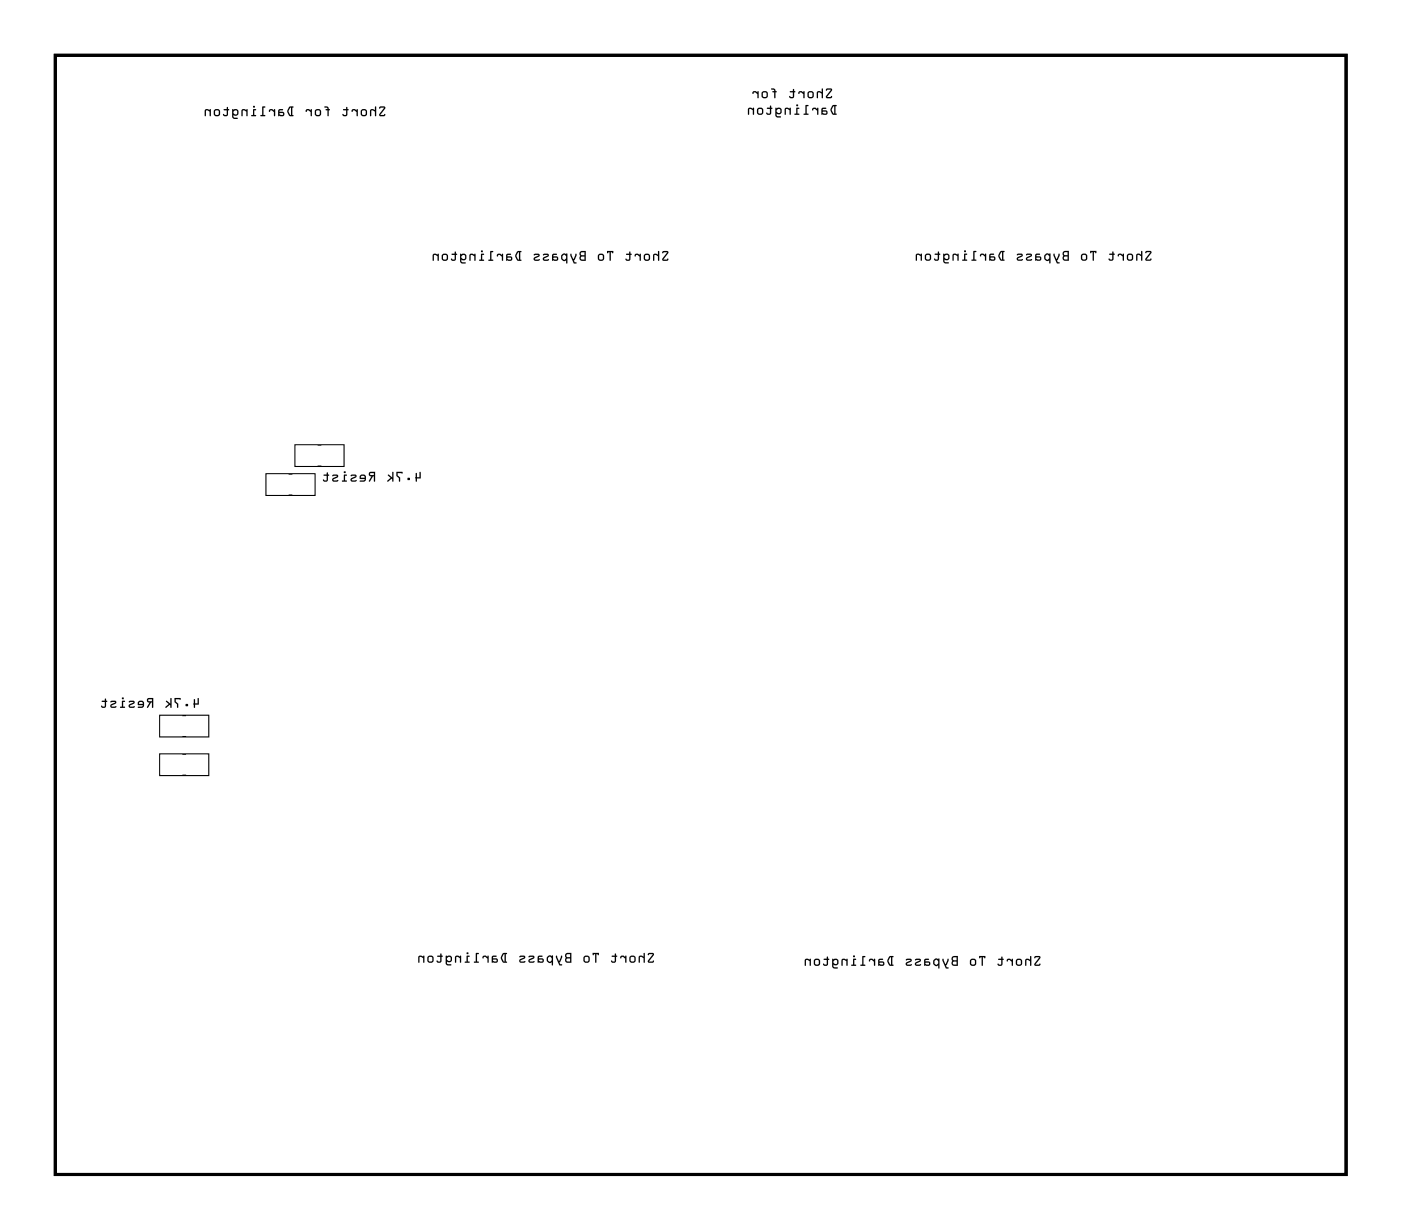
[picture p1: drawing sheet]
<svg xmlns="http://www.w3.org/2000/svg" width="92mm" height="81mm" viewBox="0 0 92 81" stroke-linecap="round" stroke-linejoin="round" font-family="sans-serif">
<path d="M3.6 3.6h84.9v73.6h-84.9z" fill="none" stroke="#000" stroke-width=".2"/>
<g fill="#000">
<path d="M3.6 3.6h84.9v73.6h-84.9zM3.6 3.6v73.6h84.9v-73.6z"/>
<path d="M24.9 7v.1h.3l-.3 .5h.4v-.1h-.3l.3-.5zM24.9 7h.4l-.3 .5h.3v.1h-.4l.3-.5h-.3zM24.4 7.2l-.1 .4h.1v-.3h.2v.3h.1v-.6h-.1v.2zM24.4 7.2h.2v-.2h.1v.6h-.1v-.3h-.1h-.1v.3h-.1zM23.7 7.4a.24 .24 0 0 0 .4 0 .24 .24 0 0 0-.4 0zM23.7 7.4a.24 .24 0 0 1 .4 0 .24 .24 0 0 1-.4 0zM23.8 7.3h.2v.2h-.2zM23.8 7.3v.2h.2v-.2zM23.1 7.2v.2l.2-.1 .1 .1v.2h.1v-.4l-.1 .1-.1-.1zM23.1 7.2h.2l.1 .1 .1-.1v.4h-.1v-.2l-.1-.1-.2 .1zM22.6 7.2l.1 .1v.2h-.2a.18 .18 0 0 0 .2 .1 .18 .18 0 0 0 .1-.1v-.2l.1-.1-.1-.2-.1 .2zM22.6 7.2h.1l.1-.2 .1 .2-.1 .1v.2a.17 .17 0 0 1-.1 .2 .17 .17 0 0 1-.2-.2h.2v-.2h-.1zM21.3 7l.2 .1-.1 .1 .1 .1 .1 .3v-.3l.1-.1h-.1a.18 .18 0 0 0-.3-.2zM21.3 7a.18 .18 0 0 1 .3 .2h.1l-.1 .1v.3l-.1-.3-.1-.1 .1-.1zM20.6 7.4a.25 .25 0 0 0 .5 0 .25 .25 0 0 0-.5 0zM20.6 7.4a.25 .25 0 0 1 .5 0 .25 .25 0 0 1-.5 0zM20.8 7.3h.2v.2h-.2zM20.8 7.3v.2h.2v-.2zM20.1 7.2v.2l.2-.1 .1 .1v.2h.1v-.4l-.1 .1-.1-.1zM20.1 7.2h.2l.1 .1 .1-.1v.4h-.1v-.2l-.1-.1-.2 .1zM19 7l-.1 .4 .1 .2h.3l-.1-.5 .1-.1zM19 7h.3l-.1 .1 .1 .5h-.3l-.1-.2zM19.1 7.1v.5l-.1-.3zM19.1 7.1l-.1 .2 .1 .3zM18.3 7.2v.4h.3a.15 .15 0 0 0 .1-.1 .15 .15 0 0 0-.1-.2h-.2l.2-.1zM18.3 7.2h.3v.1h-.2h.2a.15 .15 0 0 1 .1 .2 .15 .15 0 0 1-.1 .1h-.3zM18.4 7.4h.2v.1l-.1 .1zM18.4 7.4l.1 .2 .1-.1v-.1zM17.7 7.2v.2l.2-.1 .1 .1v.2h.1v-.4l-.1 .1-.1-.1zM17.7 7.2h.2l.1 .1 .1-.1v.4h-.1v-.2l-.1-.1-.2 .1zM17.2 7v.6h-.1h.3h-.1v-.5l.1-.1zM17.2 7h.2l-.1 .1v.5h.1h-.3h.1zM16.6 7.2v.4h-.1h.3h-.1v-.3l.1-.1zM16.6 7.2h.2l-.1 .1v.3h.1h-.3h.1zM16.6 7a.1 .1 0 0 0 .2 0 .1 .1 0 0 0-.2 0zM16.6 7a.1 .1 0 0 1 .2 0 .1 .1 0 0 1-.2 0zM15.9 7.2v.4l.1-.3h.2v.3h.1v-.4zM15.9 7.2h.4v.4h-.1v-.3h-.1h-.1l-.1 .3zM15.3 7.2v.5l.3 .1v-.1h-.2l-.1-.2 .3 .1 .1-.3-.1-.1zM15.3 7.2h.3l.1 .1-.1 .3h-.3l.1 .1h.2v.1l-.3-.1zM15.4 7.3h.1l.1 .2h-.2zM15.4 7.3v.2h.2l-.1-.2zM14.7 7.2l.2 .1v.2h-.2a.18 .18 0 0 0 .1 .1 .18 .18 0 0 0 .2-.1v-.2l.1-.1-.1-.2-.1 .2zM14.7 7.2h.2l.1-.2 .1 .2-.1 .1v.2a.17 .17 0 0 1-.2 .2 .17 .17 0 0 1-.1-.2h.2v-.2h-.2zM14 7.4a.25 .25 0 0 0 .5 0 .25 .25 0 0 0-.5 0zM14 7.4a.25 .25 0 0 1 .5 0 .25 .25 0 0 1-.5 0zM14.2 7.3h.2l-.1 .2h-.2zM14.2 7.3l-.1 .2h.2l.1-.2zM13.5 7.2v.4l.1-.3h.2v.3v-.4zM13.5 7.2h.3v.4v-.3h-.2h-.1v.3z"/>
<path d="M24.9 7v.1h.3l-.3 .5h.4v-.1h-.3l.3-.5zM24.4 7.2l-.1 .4h.1v-.3h.2v.3h.1v-.6h-.1v.2zM23.7 7.4a.24 .24 0 0 0 .4 0 .24 .24 0 0 0-.4 0zM23.8 7.3h.2v.2h-.2zM23.1 7.2v.2l.2-.1 .1 .1v.2h.1v-.4l-.1 .1-.1-.1zM22.6 7.2l.1 .1v.2h-.2a.18 .18 0 0 0 .2 .1 .18 .18 0 0 0 .1-.1v-.2l.1-.1-.1-.2-.1 .2zM21.3 7l.2 .1-.1 .1 .1 .1 .1 .3v-.3l.1-.1h-.1a.18 .18 0 0 0-.3-.2zM20.6 7.4a.25 .25 0 0 0 .5 0 .25 .25 0 0 0-.5 0zM20.8 7.3h.2v.2h-.2zM20.1 7.2v.2l.2-.1 .1 .1v.2h.1v-.4l-.1 .1-.1-.1zM19 7a.39 .39 0 0 0 0 .6h.3h-.1v-.5l.1-.1zM19.1 7.1v.5l-.1-.3zM18.3 7.2v.4h.3a.15 .15 0 0 0 .1-.1 .15 .15 0 0 0-.1-.2h-.2l.2-.1zM18.4 7.4h.2v.1l-.1 .1zM17.7 7.2v.2l.2-.1 .1 .1v.2h.1v-.4l-.1 .1-.1-.1zM17.2 7v.6h-.1h.3h-.1v-.5l.1-.1zM16.6 7.2v.4h-.1h.3h-.1v-.3l.1-.1zM16.6 7a.1 .1 0 0 0 .2 0 .1 .1 0 0 0-.2 0zM15.9 7.2v.4l.1-.3h.2v.3h.1v-.4zM15.3 7.2v.5l.3 .1v-.1h-.2l-.1-.1h.3l.1-.3-.1-.1zM15.4 7.3h.1l.1 .2h-.2zM14.7 7.2l.2 .1v.2h-.2a.18 .18 0 0 0 .1 .1 .18 .18 0 0 0 .2-.1v-.2l.1-.1-.1-.2-.1 .2zM14 7.4a.25 .25 0 0 0 .5 0 .25 .25 0 0 0-.5 0zM14.2 7.3h.2l-.1 .2h-.2zM13.5 7.2v.4l.1-.3h.2v.3v-.4z"/>
<path d="M43.5 16.5v.1h.3l-.3 .5h.4v-.1l-.3 .1 .3-.5zM43.5 16.5l.4 .1-.3 .5 .3-.1v.1h-.4l.3-.5h-.3zM43 16.7l-.1 .4h.1v-.3h.2v.3h.1v-.6h-.1v.2zM43 16.7h.2v-.2h.1v.6h-.1v-.3h-.1h-.1v.3h-.1zM42.3 16.9a.24 .24 0 0 0 .4 0 .24 .24 0 0 0-.4 0zM42.3 16.9a.24 .24 0 0 1 .4 0 .24 .24 0 0 1-.4 0zM42.4 16.8h.2v.3l-.2-.1zM42.4 16.8v.2l.2 .1v-.3zM41.7 16.7v.2l.2-.1 .1 .1v.2h.1v-.4l-.1 .1-.1-.1zM41.7 16.7h.2l.1 .1 .1-.1v.4h-.1v-.2l-.1-.1-.2 .1zM41.2 16.7l.2 .1v.2h-.3a.18 .18 0 0 0 .2 .2 .18 .18 0 0 0 .1-.2v-.2l.1-.1-.1-.2v.2zM41.2 16.7h.1l.1-.2 .1 .2-.1 .1v.2a.17 .17 0 0 1-.1 .2 .17 .17 0 0 1-.2-.2h.2v-.2h-.1zM39.9 16.5v.1h.2v.5v-.5h.2v-.1zM39.9 16.5h.4v.1h-.2v.5v-.5h-.2zM39.2 16.9a.25 .25 0 0 0 .5 0 .25 .25 0 0 0-.5 0zM39.2 16.9a.25 .25 0 0 1 .5 0 .25 .25 0 0 1-.5 0zM39.4 16.8h.2v.3l-.2-.1zM39.4 16.8v.2l.2 .1v-.3zM38.1 16.5v.3a.19 .19 0 0 0 0 .2 .19 .19 0 0 0 .2 .1h.2v-.6zM38.1 16.5h.4v.6h-.3l-.1-.1zM38.2 16.9h.2v.2l-.2-.1zM38.2 16.9v.1l.2 .1v-.2zM38.2 16.6h.2v.2h-.2zM38.2 16.6v.2h.2v-.2zM37.5 16.7l.2 .6h.2l-.2-.2 .2-.4h-.1l-.1 .3zM37.5 16.7l.2 .3 .1-.3h.1l-.2 .4 .2 .2h-.2zM36.9 16.7v.3l.1 .2 .2-.1 .1 .2v-.6h-.3zM36.9 16.7h.1h.3v.6l-.1-.2-.2 .1-.1-.2zM37 16.8l.1-.1 .1 .1-.1 .3-.1-.1zM37 16.8v.2l.1 .1 .1-.3-.1-.1zM36.3 16.7v.4h.3a.15 .15 0 0 0 .1-.1 .15 .15 0 0 0-.1-.1l-.2-.1h.2v-.1zM36.3 16.7h.3v.1h-.2h.2a.15 .15 0 0 1 .1 .2 .15 .15 0 0 1-.1 .1h-.3zM36.4 16.9h.2v.1l-.1 .1zM36.4 16.9l.1 .2 .1-.1v-.1zM35.7 16.7l.3 .1-.3 .1v.2h.4v-.1h-.3l.2-.1v-.2zM35.7 16.7h.3v.2l-.2 .1h.3v.1h-.4v-.2l.3-.1h-.3zM35.1 16.7l.3 .1-.3 .1v.2h.4v-.1h-.3l.2-.1v-.2zM35.1 16.7h.3v.2l-.2 .1h.3v.1h-.4v-.2l.3-.1h-.3zM34 16.5l-.1 .4 .1 .2h.2v-.5l.1-.1zM34 16.5h.3l-.1 .1v.5h-.2l-.1-.2zM34.1 16.6v.5l-.2-.3zM34.1 16.6l-.2 .2 .2 .3zM33.3 16.7v.4h.2a.15 .15 0 0 0 .2-.1 .15 .15 0 0 0-.2-.1l-.2-.1h.3v-.1zM33.3 16.7h.3v.1h-.2h.1a.15 .15 0 0 1 .2 .2 .15 .15 0 0 1-.2 .1h-.2zM33.4 16.9h.2v.1l-.2 .1zM33.4 16.9v.2l.2-.1v-.1zM32.7 16.7v.2l.1-.1 .2 .1v.2h.1v-.4l-.1 .1-.1-.1zM32.7 16.7h.2l.1 .1 .1-.1v.4h-.1v-.2l-.2-.1-.1 .1zM32.2 16.5v.6h-.1h.3h-.1v-.5l.1-.1zM32.2 16.5h.2l-.1 .1v.5h.1h-.3h.1zM31.6 16.7v.4h-.1h.3h-.1v-.3l.1-.1zM31.6 16.7h.2l-.1 .1v.3h.1h-.3h.1zM31.6 16.5a.06 .06 0 0 0 .1 0 .06 .06 0 0 0-.1 0zM31.6 16.5a.07 .07 0 0 1 .1 0 .07 .07 0 0 1-.1 0zM30.9 16.7v.4l.1-.3h.2v.3v-.4zM30.9 16.7h.3v.4v-.3h-.2h-.1v.3zM30.2 16.7l.1 .5 .3 .1v-.1h-.3v-.1h.3v-.3l-.1-.1zM30.2 16.7h.3l.1 .1v.3h-.3v.1h.3v.1l-.3-.1zM30.3 16.8h.2l.1 .2h-.2zM30.3 16.8l.1 .2h.2l-.1-.2zM29.7 16.7l.2 .1v.2h-.3a.18 .18 0 0 0 .2 .2 .18 .18 0 0 0 .2-.2v-.2v-.1v-.2l-.1 .2zM29.7 16.7h.2l.1-.2v.2v.1v.2a.17 .17 0 0 1-.2 .2 .17 .17 0 0 1-.2-.2h.3v-.2h-.2zM29 16.9a.25 .25 0 0 0 .5 0 .25 .25 0 0 0-.5 0zM29 16.9a.25 .25 0 0 1 .5 0 .25 .25 0 0 1-.5 0zM29.1 16.8h.3l-.1 .3-.2-.1zM29.1 16.8v.2l.2 .1 .1-.3zM28.5 16.7l-.1 .4h.1l.1-.3h.2v.3v-.4zM28.5 16.7h.3v.4v-.3h-.2h-.1v.3h-.1z"/>
<path d="M43.5 16.5v.1h.3l-.3 .5h.4v-.1l-.3 .1 .3-.5zM43 16.7l-.1 .4h.1v-.3h.2v.3h.1v-.6h-.1v.2zM42.3 16.9a.24 .24 0 0 0 .4 0 .24 .24 0 0 0-.4 0zM42.4 16.8h.2v.3l-.2-.1zM41.7 16.7v.2l.2-.1 .1 .1v.2h.1v-.4l-.1 .1-.1-.1zM41.2 16.7l.1 .1v.2h-.2a.18 .18 0 0 0 .2 .2 .18 .18 0 0 0 .1-.2v-.2l.1-.1-.1-.2-.1 .2zM39.9 16.5v.1h.2v.5v-.5h.2v-.1zM39.2 16.9a.25 .25 0 0 0 .5 0 .25 .25 0 0 0-.5 0zM39.4 16.8h.2v.3l-.2-.1zM38.1 16.5v.5l.1 .1h.3v-.6zM38.2 16.9h.2v.2l-.2-.1zM38.2 16.6h.2v.2h-.2zM37.5 16.7l.2 .6h.2l-.2-.2 .2-.4h-.1l-.1 .3zM36.9 16.7v.1a.26 .26 0 0 0 .2 .4l.1-.1v.2h.1v-.6h-.3zM37 16.8l.1-.1 .1 .1-.1 .3-.1-.1zM36.3 16.7v.4h.3a.15 .15 0 0 0 .1-.1 .15 .15 0 0 0-.1-.1l-.2-.1h.2v-.1zM36.4 16.9h.2v.1l-.1 .1zM35.7 16.7v.1h.3l-.3 .1v.2h.4v-.1h-.3l.2-.1v-.2zM35.1 16.7v.1h.3l-.3 .1v.2h.4v-.1h-.3l.2-.1v-.2zM34 16.5a.39 .39 0 0 0 0 .6h.3h-.1v-.5l.1-.1zM34.1 16.6v.5l-.2-.3zM33.3 16.7v.4h.2a.15 .15 0 0 0 .2-.1 .15 .15 0 0 0-.2-.1l-.2-.1h.3v-.1zM33.4 16.9h.2v.1l-.2 .1zM32.7 16.7v.2l.1-.1 .2 .1v.2h.1v-.4l-.1 .1-.1-.1zM32.2 16.5v.6h-.1h.3h-.1v-.5l.1-.1zM31.6 16.7v.4h-.1h.3h-.1v-.3l.1-.1zM31.6 16.5a.07 .07 0 0 0 .1 0 .07 .07 0 0 0-.1 0zM30.9 16.7v.4l.1-.3h.2v.3v-.4zM30.2 16.7l.1 .5 .3 .1v-.1h-.3v-.1h.3v-.3l-.1-.1zM30.3 16.8h.2l.1 .2h-.2zM29.7 16.7l.2 .1v.2h-.3a.18 .18 0 0 0 .2 .2 .18 .18 0 0 0 .2-.2v-.2v-.1v-.2l-.1 .2zM29 16.9a.25 .25 0 0 0 .5 0 .25 .25 0 0 0-.5 0zM29.1 16.8h.3l-.1 .3-.2-.1zM28.5 16.7l-.1 .4h.1l.1-.3h.2v.3v-.4z"/>
<path d="M54.3 5.8v.2l.3-.1-.3 .5 .3 .1 .1-.2-.3 .1 .3-.5zM54.3 5.8l.4 .1-.3 .5 .3-.1-.1 .2-.3-.1 .3-.5-.3 .1zM53.7 6v.4h.1v-.3l.2 .1v.2h.1v-.6h-.1v.3zM53.7 6l.3 .1v-.3h.1v.6h-.1v-.2l-.1-.1h-.1v.3h-.1zM53 6.2a.25 .25 0 0 0 .5 0 .25 .25 0 0 0-.5 0zM53 6.2a.25 .25 0 0 1 .5 0 .25 .25 0 0 1-.5 0zM53.2 6.1h.2v.3l-.2-.1zM53.2 6.1v.2l.2 .1v-.3zM52.5 6v.2l.2-.1 .1 .1v.2h.1v-.4l-.1 .1-.1-.1zM52.5 6h.2l.1 .1 .1-.1v.4h-.1v-.2l-.1-.1-.2 .1zM51.9 6l.2 .1v.2l-.2 .1a.18 .18 0 0 0 .1 .1 .18 .18 0 0 0 .2-.2v-.2l.1-.1-.1-.1-.1 .1zM51.9 6h.2l.1-.1 .1 .1-.1 .1v.2a.17 .17 0 0 1-.2 .2 .17 .17 0 0 1-.1-.2h.2v-.2h-.2zM50.7 5.8l.2 .1-.1 .1 .1 .1v.4l.1-.4v-.1a.18 .18 0 0 0-.3-.2zM50.7 5.8a.18 .18 0 0 1 .3 .2v.1l-.1 .4v-.4l-.1-.1 .1-.1zM50 6.2a.25 .25 0 0 0 .5 0 .25 .25 0 0 0-.5 0zM50 6.2a.25 .25 0 0 1 .5 0 .25 .25 0 0 1-.5 0zM50.2 6.1h.2l-.1 .3-.2-.1zM50.2 6.1l-.1 .2 .2 .1 .1-.3zM49.5 6v.2l.1-.1 .2 .1v.2v-.4v.1l-.1-.1zM49.5 6h.2l.1 .1v-.1v.4v-.2l-.2-.1-.1 .1z"/>
<path d="M54.3 5.8v.2l.3-.1-.3 .5 .3 .1 .1-.2-.3 .1 .3-.5zM53.7 6v.4h.1v-.3l.2 .1v.2h.1v-.6h-.1v.3zM53 6.2a.25 .25 0 0 0 .5 0 .25 .25 0 0 0-.5 0zM53.2 6.1h.2v.3l-.2-.1zM52.5 6v.2l.2-.1 .1 .1v.2h.1v-.4l-.1 .1-.1-.1zM51.9 6l.2 .1v.2l-.2 .1a.18 .18 0 0 0 .1 .1 .18 .18 0 0 0 .2-.2v-.2l.1-.1-.1-.1-.1 .1zM50.7 5.8l.2 .1-.1 .1 .1 .1v.4l.1-.4v-.1a.18 .18 0 0 0-.3-.2zM50 6.2a.25 .25 0 0 0 .5 0 .25 .25 0 0 0-.5 0zM50.2 6.1h.2l-.1 .3-.2-.1zM49.5 6v.2l.1-.1 .2 .1v.2v-.4v.1l-.1-.1z"/>
<path d="M54.7 6.9l-.1 .4 .1 .2h.3l-.1-.5 .1-.1zM54.7 6.9h.3l-.1 .1 .1 .5h-.3l-.1-.2zM54.8 7v.5l-.1-.3zM54.8 7l-.1 .2 .1 .3zM54 7.1v.4h.3a.15 .15 0 0 0 .1-.1 .15 .15 0 0 0-.1-.1l-.2-.1h.2v-.1zM54 7.1h.3v.1h-.2l.2 .1a.15 .15 0 0 1 .1 .1 .15 .15 0 0 1-.1 .2l-.3-.1zM54.1 7.3h.2v.1l-.1 .1zM54.1 7.4l.1 .1 .1-.1v-.1zM53.4 7.1v.2l.2-.1 .1 .1v.2h.1v-.4l-.1 .1-.1-.1zM53.4 7.1h.2l.1 .1 .1-.1v.4h-.1v-.2l-.1-.1-.2 .1zM52.9 6.9v.6h-.1h.3h-.1v-.5l.1-.1zM52.9 6.9h.2l-.1 .1v.5h.1h-.3h.1zM52.3 7.1v.4h-.1h.3h-.1v-.3l.1-.1zM52.3 7.1h.2l-.1 .1v.3h.1h-.3h.1zM52.3 6.9a.1 .1 0 0 0 .2 0 .1 .1 0 0 0-.2 0zM52.3 6.9a.1 .1 0 0 1 .2 0 .1 .1 0 0 1-.2 0zM51.6 7.1v.4l.1-.3h.2v.3h.1v-.4zM51.6 7.1h.4v.4h-.1v-.3h-.1h-.1l-.1 .3zM51 7.1v.5l.3 .1v-.1h-.2l-.1-.1h.3l.1-.3-.1-.1zM51 7.1h.3l.1 .1-.1 .3h-.3l.1 .1h.2v.1l-.3-.1zM51.1 7.2h.1l.1 .2h-.2zM51.1 7.2v.2h.2l-.1-.2zM50.4 7.1l.2 .1v.2h-.2a.18 .18 0 0 0 .1 .2 .18 .18 0 0 0 .2-.2v-.2l.1-.1-.1-.2-.1 .2zM50.4 7.1h.2l.1-.2 .1 .2-.1 .1v.2a.17 .17 0 0 1-.2 .2 .17 .17 0 0 1-.1-.2h.2v-.2h-.2zM49.7 7.3a.25 .25 0 0 0 .5 0 .25 .25 0 0 0-.5 0zM49.7 7.3a.25 .25 0 0 1 .5 0 .25 .25 0 0 1-.5 0zM49.9 7.2h.2l-.1 .3-.2-.1zM49.9 7.2l-.1 .2 .2 .1 .1-.3zM49.2 7.1v.4l.1-.3h.2v.3v-.4zM49.2 7.1h.3v.4v-.3h-.2h-.1v.3z"/>
<path d="M54.7 6.9a.39 .39 0 0 0 0 .6h.3h-.1v-.5l.1-.1zM54.8 7v.5l-.1-.3zM54 7.1v.4l.3 .1a.15 .15 0 0 0 .1-.2 .15 .15 0 0 0-.1-.1l-.2-.1h.2v-.1zM54.1 7.3h.2v.1l-.1 .1zM53.4 7.1v.2l.2-.1 .1 .1v.2h.1v-.4l-.1 .1-.1-.1zM52.9 6.9v.6h-.1h.3h-.1v-.5l.1-.1zM52.3 7.1v.4h-.1h.3h-.1v-.3l.1-.1zM52.3 6.9a.1 .1 0 0 0 .2 0 .1 .1 0 0 0-.2 0zM51.6 7.1v.4l.1-.3h.2v.3h.1v-.4zM51 7.1v.5l.3 .1v-.1h-.2l-.1-.1h.3l.1-.3-.1-.1zM51.1 7.2h.1l.1 .2h-.2zM50.4 7.1l.2 .1v.2h-.2a.18 .18 0 0 0 .1 .2 .18 .18 0 0 0 .2-.2v-.2l.1-.1-.1-.2-.1 .2zM49.7 7.3a.25 .25 0 0 0 .5 0 .25 .25 0 0 0-.5 0zM49.9 7.2h.2l-.1 .3-.2-.1zM49.2 7.1v.4l.1-.3h.2v.3v-.4z"/>
<path d="M75.3 16.5v.1h.3l-.3 .5h.3l.1-.1h-.4l.4-.5zM75.3 16.5h.4l-.4 .5h.4l-.1 .1h-.3l.3-.5h-.3zM74.7 16.7v.4l.1-.3h.2v.3h.1v-.6h-.1v.2zM74.7 16.7h.3v-.2h.1v.6h-.1v-.3h-.1h-.1l-.1 .3zM74 16.9a.25 .25 0 0 0 .5 0 .25 .25 0 0 0-.5 0zM74 16.9a.25 .25 0 0 1 .5 0 .25 .25 0 0 1-.5 0zM74.2 16.8h.2l-.1 .2h-.2zM74.2 16.8l-.1 .2h.2l.1-.2zM73.5 16.7v.2l.1-.1 .2 .1v.2h.1v-.4l-.1 .1-.1-.1zM73.5 16.7h.2l.1 .1 .1-.1v.4h-.1v-.2l-.2-.1-.1 .1zM72.9 16.7l.2 .1v.2h-.2a.18 .18 0 0 0 .1 .1 .18 .18 0 0 0 .2-.1v-.2l.1-.1-.1-.2-.1 .2zM72.9 16.7h.2l.1-.2 .1 .2-.1 .1v.2a.17 .17 0 0 1-.2 .2 .17 .17 0 0 1-.1-.2h.2v-.2h-.2zM71.6 16.5l.1 .1h.1l.1 .5v-.5h.1l.1-.1zM71.6 16.5h.5l-.1 .1h-.1v.5l-.1-.5h-.1zM71 16.9a.25 .25 0 0 0 .5 0 .25 .25 0 0 0-.5 0zM71 16.9a.25 .25 0 0 1 .5 0 .25 .25 0 0 1-.5 0zM71.1 16.8h.3l-.1 .2h-.2zM71.1 16.8v.2h.2l.1-.2zM69.9 16.5v.3a.19 .19 0 0 0-.1 .2 .19 .19 0 0 0 .2 .1h.2v-.6zM69.9 16.5h.3v.6h-.3l-.1-.1zM69.9 16.9h.3v.2l-.3-.1zM69.9 16.9v.1l.3 .1v-.2zM69.9 16.6h.3v.2h-.3zM69.9 16.6v.1l.3 .1v-.2zM69.2 16.7l.3 .6h.1l-.1-.2 .1-.4-.2 .3zM69.2 16.7l.2 .3 .2-.3-.1 .4 .1 .2h-.2zM68.7 16.7l-.1 .3 .2 .2 .2-.1v.2v-.6h-.2zM68.7 16.7h.1h.2v.6v-.2l-.2 .1-.2-.2zM68.7 16.8l.1-.1 .2 .1-.1 .3-.2-.1zM68.7 16.8v.2l.2 .1 .1-.3-.2-.1zM68.1 16.7l-.1 .4h.3a.15 .15 0 0 0 .1-.1 .15 .15 0 0 0-.1-.2h-.2l.2-.1zM68.1 16.7h.2v.1h-.2h.2a.15 .15 0 0 1 .1 .2 .15 .15 0 0 1-.1 .1h-.3zM68.1 16.9h.2l.1 .1-.2 .1zM68.1 16.9l.1 .2 .1-.1v-.1zM67.4 16.7l.3 .1-.3 .1 .1 .2h.3v-.1h-.3l.3-.1v-.2zM67.4 16.7h.4v.2l-.3 .1h.3v.1h-.3l-.1-.2 .3-.1h-.2zM66.8 16.7l.3 .1-.3 .1 .1 .2h.3v-.1h-.3l.3-.1v-.2zM66.8 16.7h.4v.2l-.3 .1h.3v.1h-.3l-.1-.2 .3-.1h-.2zM65.7 16.5l-.1 .4 .2 .2h.2l-.1-.5 .1-.1zM65.7 16.5h.3l-.1 .1 .1 .5h-.2l-.2-.2zM65.8 16.6l.1 .5-.2-.3zM65.8 16.6l-.1 .2 .2 .3zM65 16.7v.4h.3a.15 .15 0 0 0 .1-.1 .15 .15 0 0 0-.1-.2h-.2l.2-.1zM65 16.7h.3v.1h-.2h.2a.15 .15 0 0 1 .1 .2 .15 .15 0 0 1-.1 .1h-.3zM65.1 16.9h.2v.1l-.1 .1zM65.1 16.9l.1 .2 .1-.1v-.1zM64.4 16.7v.2l.2-.1 .1 .1v.2h.1v-.4l-.1 .1-.1-.1zM64.4 16.7h.2l.1 .1 .1-.1v.4h-.1v-.2l-.1-.1-.2 .1zM64 16.5v.6h-.2h.3h.1h-.2v-.5l.2-.1zM64 16.5h.2l-.2 .1v.5h.2h-.1h-.3h.2zM63.4 16.7v.4h-.2h.3h.1h-.2v-.3l.2-.1zM63.4 16.7h.2l-.2 .1v.3h.2h-.1h-.3h.2zM63.4 16.5a.06 .06 0 0 0 .1 0 .06 .06 0 0 0-.1 0zM63.4 16.5a.07 .07 0 0 1 .1 0 .07 .07 0 0 1-.1 0zM62.6 16.7v.4h.1v-.3h.2v.3h.1v-.4zM62.6 16.7h.4v.4h-.1v-.3h-.1h-.1v.3h-.1zM62 16.7v.5l.3 .1v-.1h-.2v-.2l.3 .1v-.3l-.1-.1zM62 16.7h.3l.1 .1v.3h-.3v.1h.2v.1l-.3-.1zM62.1 16.8h.2v.2h-.1zM62.1 16.8l.1 .2h.1v-.2zM61.4 16.7l.2 .1v.2h-.2a.18 .18 0 0 0 .2 .1 .18 .18 0 0 0 .1-.1v-.2l.1-.1-.1-.2-.1 .2zM61.4 16.7h.2l.1-.2 .1 .2-.1 .1v.2a.17 .17 0 0 1-.2 .2 .17 .17 0 0 1-.1-.2h.2v-.2h-.2zM60.7 16.9a.25 .25 0 0 0 .5 0 .25 .25 0 0 0-.5 0zM60.7 16.9a.25 .25 0 0 1 .5 0 .25 .25 0 0 1-.5 0zM60.9 16.8h.2v.2h-.2zM60.9 16.8v.2h.2v-.2zM60.2 16.7v.4h.1v-.3h.2v.3h.1v-.4zM60.2 16.7h.4v.4h-.1v-.3h-.1h-.1v.3h-.1z"/>
<path d="M75.3 16.5v.1h.3l-.3 .5h.3l.1-.1h-.4l.4-.5zM74.7 16.7v.4l.1-.3h.2v.3h.1v-.6h-.1v.2zM74 16.9a.25 .25 0 0 0 .5 0 .25 .25 0 0 0-.5 0zM74.2 16.8h.2l-.1 .2h-.2zM73.5 16.7v.2l.1-.1 .2 .1v.2h.1v-.4l-.1 .1-.1-.1zM72.9 16.7l.2 .1v.2h-.2a.18 .18 0 0 0 .1 .1 .18 .18 0 0 0 .2-.1v-.2l.1-.1-.1-.2-.1 .2zM71.6 16.5l.1 .1h.1l.1 .5v-.5h.1l.1-.1zM71 16.9a.25 .25 0 0 0 .5 0 .25 .25 0 0 0-.5 0zM71.1 16.8h.3l-.1 .2h-.2zM69.9 16.5l-.1 .5 .1 .1h.3v-.6zM69.9 16.9h.3v.2l-.3-.1zM69.9 16.6h.3v.2l-.3-.1zM69.2 16.7l.2 .6h.2l-.1-.2 .1-.4-.2 .3zM68.7 16.7l-.1 .1a.26 .26 0 0 0 .2 .4l.2-.1v.2v-.6h-.2zM68.7 16.8l.1-.1 .2 .1-.1 .3-.2-.1zM68.1 16.7l-.1 .4h.3a.15 .15 0 0 0 .1-.1 .15 .15 0 0 0-.1-.2h-.2h.2v-.1zM68.1 16.9h.2l.1 .1-.2 .1zM67.4 16.7l.1 .1h.2l-.3 .1 .1 .2h.3v-.1h-.3l.3-.1v-.2zM66.8 16.7l.1 .1h.2l-.3 .1 .1 .2h.3v-.1h-.3l.3-.1v-.2zM65.7 16.5a.39 .39 0 0 0 0 .6h.3h-.1v-.5l.1-.1zM65.8 16.6l.1 .5-.2-.3zM65 16.7v.4h.3a.15 .15 0 0 0 .1-.1 .15 .15 0 0 0-.1-.2h-.2h.2v-.1zM65.1 16.9h.2v.1l-.1 .1zM64.4 16.7v.2l.2-.1 .1 .1v.2h.1v-.4l-.1 .1-.1-.1zM64 16.5v.6h-.2h.3h.1h-.2v-.5l.2-.1zM63.4 16.7v.4h-.2h.3h.1h-.2v-.3l.2-.1zM63.4 16.5a.07 .07 0 0 0 .1 0 .07 .07 0 0 0-.1 0zM62.6 16.7v.4h.1v-.3h.2v.3h.1v-.4zM62 16.7v.5l.3 .1v-.1h-.2v-.1h.3v-.3l-.1-.1zM62.1 16.8h.2v.2h-.1zM61.4 16.7l.2 .1v.2h-.2a.18 .18 0 0 0 .2 .1 .18 .18 0 0 0 .1-.1v-.2l.1-.1-.1-.2-.1 .2zM60.7 16.9a.25 .25 0 0 0 .5 0 .25 .25 0 0 0-.5 0zM60.9 16.8h.2v.2h-.2zM60.2 16.7v.4h.1v-.3h.2v.3h.1v-.4z"/>
<path d="M27.3 31.1v.3l.1 .3v-.2h.3v-.4l-.1-.1v.4h-.2v-.3zM27.3 31.1h.1v.3h.2v-.4l.1 .1v.4h-.3v.2l-.1-.3zM26.8 31.4v.1h.1v-.1zM26.8 31.4h.1v.1h-.1zM26 31l.1 .3 .1 .1 .1 .3v-.3l-.2-.1v-.2h.3l.1-.1zM26 31h.5l-.1 .1h-.3v.1l.2 .2v.3l-.1-.3-.1-.1zM25.5 31.2l.2 .2-.2 .3 .2-.2 .1 .2v-.7v.1v.3zM25.5 31.2l.3 .2v-.3v-.1v.7l-.1-.2-.2 .2 .2-.3zM24.3 31.1a.15 .15 0 0 0-.1 .1 .15 .15 0 0 0 .2 .1l-.2 .3 .4-.3v.4l.1-.7zM24.3 31.1l.4-.1-.1 .7v-.4l-.4 .3 .2-.3a.15 .15 0 0 1-.2-.1 .15 .15 0 0 1 .1-.1zM24.3 31.1h.3v.1h-.3zM24.3 31.1v.1h.3v-.1zM23.7 31.2l-.1 .3h.4l-.4 .2 .4-.1v-.1v-.2l-.1-.1zM23.7 31.2h.2l.1 .1 .1 .2-.1 .1-.4 .1 .4-.2h-.4zM23.7 31.3h.2l.1 .1h-.3zM23.7 31.3v.1h.3l-.1-.1zM23 31.2l.4 .1-.3 .2v.1h.3v-.1h-.3l.3-.1v-.2zM23 31.2h.4v.2l-.3 .1h.3v.1h-.3v-.1l.3-.2h-.3zM22.6 31.2v.4h-.1l.3 .1v-.1h-.1v-.3l.1-.1zM22.6 31.2h.2l-.1 .1v.3h.1v.1l-.3-.1h.1zM22.6 31a.06 .06 0 0 0 .1 0 .06 .06 0 0 0-.1 0zM22.6 31a.07 .07 0 0 1 .1 0 .07 .07 0 0 1-.1 0zM21.8 31.2l.3 .1-.3 .2 .1 .1h.3v-.1h-.3l.3-.1v-.2zM21.8 31.2h.4v.2l-.3 .1h.3v.1h-.3l-.1-.1 .3-.2h-.2zM21.3 31.2l.2 .1v.2l-.3 .1a.18 .18 0 0 0 .2 .1 .18 .18 0 0 0 .2-.2v-.2v-.1l-.1-.1v.1zM21.3 31.2h.2v-.1l.1 .1v.1v.2a.17 .17 0 0 1-.2 .2 .17 .17 0 0 1-.2-.2h.3v-.2h-.2z"/>
<path d="M27.3 31.1v.3l.1 .3v-.2h.3v-.4l-.1-.1v.4h-.2v-.3zM26.8 31.4v.1h.1v-.1zM26 31l.1 .3 .1 .1 .1 .3v-.3l-.2-.2v-.1h.3l.1-.1zM25.5 31.2l.2 .2-.2 .3 .2-.2 .1 .2v-.7v.1v.3zM24.3 31.1a.15 .15 0 0 0-.1 .1 .15 .15 0 0 0 .2 .1l-.2 .3 .4-.3v.4l.1-.7zM24.3 31.1h.3v.1h-.3zM23.7 31.2l-.1 .3h.4l-.4 .2 .4-.1 .1-.1-.1-.2-.1-.1zM23.7 31.3h.2l.1 .1h-.3zM23 31.2l.1 .1h.3l-.3 .2v.1h.3v-.1h-.3l.3-.1v-.2zM22.6 31.2v.4h-.1l.3 .1v-.1h-.1v-.3l.1-.1zM22.6 31a.07 .07 0 0 0 .1 0 .07 .07 0 0 0-.1 0zM21.8 31.2l.1 .1h.2l-.3 .2 .1 .1h.3v-.1h-.3l.3-.1v-.2zM21.3 31.2l.2 .1v.2l-.3 .1a.18 .18 0 0 0 .2 .1 .18 .18 0 0 0 .2-.2v-.2v-.1l-.1-.1v.1z"/>
<path d="M12.7 46v.3l.1 .2v-.2h.3v-.4h-.1v.3h-.2v-.2zM12.7 46h.1v.2h.2v-.3h.1v.4h-.3v.2l-.1-.2zM12.2 46.3v.1h.1v-.1zM12.2 46.3h.1v.1h-.1zM11.5 45.9v.3l.1 .1 .1 .2v-.2l-.2-.2v-.1h.3l.1-.1zM11.5 45.9h.4l-.1 .1h-.2v.1l.1 .2v.2l-.1-.2-.1-.1zM10.9 46.1l.2 .2-.2 .2 .3-.2 .1 .2v-.6h-.1v.4zM10.9 46.1l.3 .2v-.4h.1v.6l-.1-.2-.3 .2 .2-.2zM9.7 45.9a.15 .15 0 0 0 0 .2 .15 .15 0 0 0 .1 .1l-.1 .3 .3-.3v.3l.1-.6zM9.7 45.9h.4l-.1 .6v-.3l-.3 .3 .1-.3a.15 .15 0 0 1-.1-.1 .15 .15 0 0 1 0-.2zM9.8 46h.2v.1h-.2zM9.8 46v.1h.2v-.1zM9.1 46.1v.2l.3 .1-.3 .1h.3l.1-.1-.1-.3h-.1zM9.1 46.1h.2h.1l.1 .3-.1 .1h-.3l.3-.1-.3-.1zM9.2 46.2l.1-.1 .1 .2h-.3zM9.2 46.2l-.1 .1h.3l-.1-.2zM8.5 46.1l.3 .1-.3 .1v.2h.3v-.1h-.3l.3-.2v-.1zM8.5 46.1h.3v.1l-.3 .2h.3v.1h-.3v-.2l.3-.1h-.3zM8 46.1v.3l-.1 .1h.3l-.1-.1v-.3h.1zM8 46.1h.2h-.1v.3l.1 .1h-.3l.1-.1zM8 45.9a.06 .06 0 0 0 .1 0 .06 .06 0 0 0-.1 0zM8 45.9a.07 .07 0 0 1 .1 0 .07 .07 0 0 1-.1 0zM7.3 46.1l.3 .1-.3 .1v.2h.3v-.1h-.3l.3-.2v-.1zM7.3 46.1h.3v.1l-.3 .2h.3v.1h-.3v-.2l.3-.1h-.3zM6.7 46.1h.2v.3h-.3a.18 .18 0 0 0 .2 .1 .18 .18 0 0 0 .2-.1v-.3h.1l-.1-.2-.1 .2zM6.7 46.1h.2l.1-.2 .1 .2h-.1v.3a.17 .17 0 0 1-.2 .1 .17 .17 0 0 1-.2-.1h.3v-.3h-.2z"/>
<path d="M12.7 46v.3l.1 .2v-.2h.3v-.4h-.1v.3h-.2v-.2zM12.2 46.3v.1h.1v-.1zM11.5 45.9v.3l.1 .1 .1 .2v-.2l-.1-.2v-.1h.2l.1-.1zM10.9 46.1l.2 .2-.2 .2 .3-.2 .1 .2v-.6h-.1v.4zM9.7 45.9a.15 .15 0 0 0 0 .2 .15 .15 0 0 0 .1 .1l-.1 .3 .3-.3v.3l.1-.6zM9.8 46h.2v.1h-.2zM9.1 46.1v.2l.3 .1-.3 .1h.3l.1-.1-.1-.3h-.1zM9.2 46.2l.1-.1 .1 .2h-.3zM8.5 46.1v.1h.3l-.3 .1v.2h.3v-.1h-.3l.3-.2v-.1zM8 46.1v.3l-.1 .1h.3l-.1-.1v-.3h.1zM8 45.9a.07 .07 0 0 0 .1 0 .07 .07 0 0 0-.1 0zM7.3 46.1v.1h.3l-.3 .1v.2h.3v-.1h-.3l.3-.2v-.1zM6.7 46.1h.2v.3h-.3a.18 .18 0 0 0 .2 .1 .18 .18 0 0 0 .2-.1v-.3h.1l-.1-.2-.1 .2z"/>
<path d="M42.6 62.7v.1l.3-.1-.3 .5 .3 .1 .1-.2-.3 .1 .3-.5zM42.6 62.7h.4l-.3 .5 .3-.1-.1 .2-.3-.1 .3-.5-.3 .1zM42 62.8v.5h.1v-.4l.2 .1v.3h.1v-.7l-.1 .1v.2zM42 62.8l.3 .1v-.2l.1-.1v.7h-.1v-.3l-.1-.1h-.1v.4h-.1zM41.3 63.1a.25 .25 0 0 0 .5 0 .25 .25 0 0 0-.5 0zM41.3 63a.25 .25 0 0 1 .5 0 .25 .25 0 0 1-.5 0zM41.5 62.9h.2l-.1 .3h-.2zM41.5 62.9l-.1 .3h.2l.1-.3zM40.8 62.9v.1l.2-.1 .1 .1v.3h.1v-.5l-.1 .1-.1-.1zM40.8 62.9l.2-.1 .1 .1 .1-.1v.5h-.1v-.3l-.2-.1-.1 .1zM40.2 62.8l.2 .1v.3h-.2a.18 .18 0 0 0 .1 .1 .18 .18 0 0 0 .2-.1v-.3h.1l-.1-.2-.1 .1zM40.2 62.8h.2l.1-.1 .1 .2h-.1v.3a.16 .16 0 0 1-.2 .1 .16 .16 0 0 1-.1-.2l.2 .1v-.3h-.2zM38.9 62.6l.1 .2 .1-.1 .1 .6v-.6l.1 .1 .1-.2zM38.9 62.6h.5l-.1 .2-.1-.1v.6l-.1-.6-.1 .1zM38.3 63.1a.25 .25 0 0 0 .5 0 .25 .25 0 0 0-.5 0zM38.3 63a.25 .25 0 0 1 .5 0 .25 .25 0 0 1-.5 0zM38.5 62.9h.2l-.1 .3h-.2zM38.5 62.9l-.1 .3h.2l.1-.3zM37.2 62.7v.3a.19 .19 0 0 0-.1 .2 .19 .19 0 0 0 .2 .1h.3v-.7zM37.2 62.7l.4-.1v.7h-.4l-.1-.1zM37.2 63h.3v.2h-.3zM37.2 63v.2h.3v-.2zM37.2 62.7h.3v.2h-.3zM37.2 62.7v.2h.3v-.2zM36.5 62.8l.3 .6 .1 .1-.1-.2 .1-.5-.2 .4zM36.5 62.8l.2 .4 .2-.4-.1 .5 .1 .2-.1-.1zM36 62.9l-.1 .3 .2 .1 .2-.1v.3v-.7h-.2zM36 62.9l.1-.1h.2v.7v-.3l-.2 .1-.2-.1zM36 63l.1-.1 .2 .1-.1 .2-.2-.1zM36 63v.1l.2 .1 .1-.2-.2-.1zM35.4 62.8l-.1 .5h.3a.15 .15 0 0 0 .1-.2 .15 .15 0 0 0-.1-.1l-.2-.1h.2v-.1zM35.4 62.8h.2v.1h-.2l.2 .1a.15 .15 0 0 1 .1 .1 .15 .15 0 0 1-.1 .2h-.3zM35.4 63.1h.2l.1 .1h-.2zM35.4 63.1l.1 .1h.2l-.1-.1zM34.7 62.9h.3l-.3 .2 .1 .1h.3h-.3l.3-.2v-.2zM34.7 62.9l.4-.1v.2l-.3 .2h.3l-.3 .1-.1-.2 .3-.2h-.2zM34.1 62.9h.3l-.3 .2 .1 .1h.3h-.3l.3-.2v-.2zM34.1 62.9l.4-.1v.2l-.3 .2h.3l-.3 .1-.1-.2 .3-.2h-.2zM33 62.7l-.1 .3 .2 .3h.2l-.1-.6h.1zM33 62.7h.3h-.1l.1 .6h-.2l-.2-.3zM33.1 62.7l.1 .5-.2-.2zM33.1 62.7l-.1 .3 .2 .2zM32.4 62.8l-.1 .5h.3a.15 .15 0 0 0 .1-.2 .15 .15 0 0 0-.1-.1l-.2-.1h.2v-.1zM32.3 62.8h.3v.1h-.2l.2 .1a.15 .15 0 0 1 .1 .1 .15 .15 0 0 1-.1 .2h-.3zM32.4 63.1h.2v.1h-.1zM32.4 63.1l.1 .1h.1v-.1zM31.7 62.9v.1l.2-.1 .1 .1v.3h.1v-.5l-.1 .1-.1-.1zM31.7 62.9l.2-.1 .1 .1 .1-.1v.5h-.1v-.3l-.1-.1-.2 .1zM31.3 62.6v.6l-.2 .1h.3l.1-.1h-.2v-.5h.2zM31.3 62.6l.2 .1h-.1v.5h.1l-.1 .1h-.3l.2-.1zM30.7 62.8v.4l-.2 .1h.3l.1-.1h-.2v-.3l.2-.1zM30.7 62.8h.2l-.2 .1v.3h.2l-.1 .1h-.3l.2-.1zM30.7 62.7a.06 .06 0 0 0 .1 0 .06 .06 0 0 0-.1 0zM30.7 62.7a.07 .07 0 0 1 .1 0 .07 .07 0 0 1-.1 0zM29.9 62.8v.5h.1v-.4l.2 .1v.3h.1v-.5zM29.9 62.8h.4v.5h-.1v-.3l-.1-.1h-.1v.4h-.1zM29.3 62.8v.6l.3 .1v-.1l-.2-.1v-.1h.3v-.3l-.1-.1zM29.3 62.8h.3l.1 .1v.3h-.3v.1l.2 .1v.1l-.3-.1zM29.4 63l.2-.1v.2l-.1 .1zM29.4 63l.1 .2 .1-.1v-.2zM28.7 62.8l.2 .1v.3h-.2a.18 .18 0 0 0 .2 .1 .18 .18 0 0 0 .1-.1v-.3h.1l-.1-.2-.1 .1zM28.7 62.8h.2l.1-.1 .1 .2h-.1v.3a.16 .16 0 0 1-.2 .1 .16 .16 0 0 1-.1-.2l.2 .1v-.3h-.1zM28 63.1a.25 .25 0 0 0 .5 0 .25 .25 0 0 0-.5 0zM28 63a.25 .25 0 0 1 .5 0 .25 .25 0 0 1-.5 0zM28.2 62.9h.2v.3h-.2zM28.2 62.9v.3h.2v-.3zM27.5 62.8v.5h.1v-.4l.2 .1v.3h.1v-.5zM27.5 62.8h.4v.5h-.1v-.3l-.1-.1h-.1v.4h-.1z"/>
<path d="M42.6 62.7v.1l.3-.1-.3 .5 .3 .1 .1-.2-.3 .1 .3-.5zM42 62.8v.5h.1v-.4l.2 .1v.3h.1v-.7l-.1 .1v.2zM41.3 63a.25 .25 0 0 0 .5 0 .25 .25 0 0 0-.5 0zM41.5 62.9h.2l-.1 .3h-.2zM40.8 62.9v.1l.1-.1 .2 .1v.3h.1v-.5l-.1 .1-.1-.1zM40.2 62.8l.2 .1v.3h-.2a.18 .18 0 0 0 .1 .1 .18 .18 0 0 0 .2-.1v-.3h.1l-.1-.2-.1 .1zM38.9 62.6l.1 .2 .1-.1 .1 .6v-.6l.1 .1 .1-.2zM38.3 63a.25 .25 0 0 0 .5 0 .25 .25 0 0 0-.5 0zM38.5 62.9h.2l-.1 .3h-.2zM37.2 62.7l-.1 .5 .1 .1h.4v-.7zM37.2 63h.3v.2h-.3zM37.2 62.7h.3v.2h-.3zM36.5 62.8l.3 .6 .1 .1-.1-.2 .1-.5-.2 .4zM36 62.9h-.1a.26 .26 0 0 0 .2 .4l.2-.1v.2v-.6h-.2zM36 63l.1-.1 .2 .1-.1 .2-.2-.1zM35.4 62.8l-.1 .5h.3a.15 .15 0 0 0 .1-.2 .15 .15 0 0 0-.1-.1l-.2-.1h.2v-.1zM35.4 63.1h.2l.1 .1h-.2zM34.7 62.9h.1h.2l-.3 .2 .1 .2 .3-.1h-.3l.3-.2v-.2zM34.1 62.9h.1h.2l-.3 .2 .1 .2 .3-.1h-.3l.3-.2v-.2zM33 62.7a.39 .39 0 0 0 0 .5h.3h-.1v-.5h.1zM33.1 62.7l.1 .5-.2-.2zM32.4 62.8l-.1 .5h.3a.15 .15 0 0 0 .1-.2 .15 .15 0 0 0-.1-.1l-.2-.1h.2v-.1zM32.4 63.1h.2v.1h-.1zM31.7 62.9v.1l.2-.1 .1 .1v.3h.1v-.5l-.1 .1-.1-.1zM31.3 62.6v.6l-.2 .1h.3l.1-.1h-.1v-.5h.1zM30.7 62.8v.4l-.2 .1h.3l.1-.1h-.2v-.3l.2-.1zM30.7 62.7a.07 .07 0 0 0 .1 0 .07 .07 0 0 0-.1 0zM29.9 62.8v.5h.1v-.4l.2 .1v.3h.1v-.5zM29.3 62.8v.6l.3 .1v-.1l-.2-.1v-.1h.3v-.3l-.1-.1zM29.4 63l.2-.1v.2l-.1 .1zM28.7 62.8l.2 .1v.3h-.2a.18 .18 0 0 0 .2 .1 .18 .18 0 0 0 .1-.1v-.3h.1l-.1-.2-.1 .1zM28 63a.25 .25 0 0 0 .5 0 .25 .25 0 0 0-.5 0zM28.2 62.9h.2v.3h-.2zM27.5 62.8v.5h.1v-.4l.2 .1v.3h.1v-.5z"/>
<path d="M68 62.9v.1l.3-.1-.3 .5 .3 .1 .1-.2-.3 .1 .3-.5zM68 62.9h.4l-.3 .5 .3-.1-.1 .2-.3-.1 .3-.5-.3 .1zM67.4 63.1v.4h.1v-.4l.2 .1v.3h.1v-.6h-.1v.2zM67.4 63.1h.3v-.2h.1v.6h-.1v-.3l-.1-.1h-.1v.4h-.1zM66.7 63.3a.25 .25 0 0 0 .5 0 .25 .25 0 0 0-.5 0zM66.7 63.3a.25 .25 0 0 1 .5 0 .25 .25 0 0 1-.5 0zM66.9 63.1h.2l-.1 .3h-.2zM66.9 63.1l-.1 .3h.2l.1-.2zM66.2 63.1v.1l.2-.1 .1 .1v.3h.1v-.5l-.1 .1-.1-.1zM66.2 63.1l.2-.1 .1 .1 .1-.1v.5h-.1v-.3l-.2-.1-.1 .1zM65.6 63l.2 .1v.3h-.2a.18 .18 0 0 0 .1 .1 .18 .18 0 0 0 .2-.1v-.3h.1l-.1-.2-.1 .1zM65.6 63h.2l.1-.1 .1 .2h-.1v.3a.16 .16 0 0 1-.2 .1 .16 .16 0 0 1-.1-.2l.2 .1v-.3h-.2zM64.3 62.8l.1 .2 .1-.1 .1 .6v-.6l.1 .1 .1-.2zM64.3 62.8h.5l-.1 .2-.1-.1v.6l-.1-.6-.1 .1zM63.7 63.3a.25 .25 0 0 0 .5 0 .25 .25 0 0 0-.5 0zM63.7 63.3a.25 .25 0 0 1 .5 0 .25 .25 0 0 1-.5 0zM63.9 63.1h.2l-.1 .3h-.2zM63.9 63.1l-.1 .3h.2l.1-.2zM62.6 62.9v.3a.19 .19 0 0 0-.1 .2 .19 .19 0 0 0 .2 .1h.3v-.7zM62.6 62.9l.4-.1v.7h-.4l-.1-.1zM62.6 63.2h.3v.2h-.3zM62.6 63.2v.2h.3v-.2zM62.6 62.9h.3v.2h-.3zM62.6 62.9v.2h.3v-.2zM61.9 63l.3 .6 .1 .1-.1-.2 .1-.5-.2 .4zM61.9 63l.2 .4 .2-.4-.1 .5 .1 .2-.1-.1zM61.4 63.1l-.1 .3 .2 .1 .2-.1v.3v-.7h-.2zM61.4 63.1l.1-.1h.2v.7v-.3l-.2 .1-.2-.1zM61.4 63.2l.1-.1 .2 .1-.1 .2-.2-.1zM61.4 63.2v.1l.2 .1 .1-.2-.2-.1zM60.8 63.1l-.1 .4h.3a.15 .15 0 0 0 .1-.2 .15 .15 0 0 0-.1-.1h-.2l.2-.1v-.1zM60.8 63.1l.2-.1v.1h-.2l.2 .1a.15 .15 0 0 1 .1 .1 .15 .15 0 0 1-.1 .2h-.3zM60.8 63.3h.2l.1 .1h-.2zM60.8 63.3l.1 .1h.2l-.1-.1zM60.1 63.1h.3l-.3 .2 .1 .2 .3-.1h-.3l.3-.2v-.2zM60.1 63.1l.4-.1v.2l-.3 .2h.3l-.3 .1-.1-.2 .3-.2h-.2zM59.5 63.1h.3l-.3 .2 .1 .2 .3-.1h-.3l.3-.2v-.2zM59.5 63.1l.4-.1v.2l-.3 .2h.3l-.3 .1-.1-.2 .3-.2h-.2zM58.4 62.9l-.1 .4 .2 .2h.2l-.1-.6h.1zM58.4 62.9h.3h-.1l.1 .6h-.2l-.2-.2zM58.5 62.9l.1 .5-.2-.2zM58.5 62.9l-.1 .3 .2 .2zM57.8 63.1l-.1 .4h.3a.15 .15 0 0 0 .1-.2 .15 .15 0 0 0-.1-.1h-.2l.2-.1v-.1zM57.7 63.1l.3-.1v.1h-.2l.2 .1a.15 .15 0 0 1 .1 .1 .15 .15 0 0 1-.1 .2h-.3zM57.8 63.3h.2v.1h-.1zM57.8 63.3l.1 .1h.1v-.1zM57.1 63.1v.1l.2-.1 .1 .1v.3h.1v-.5l-.1 .1-.1-.1zM57.1 63.1l.2-.1 .1 .1 .1-.1v.5h-.1v-.3l-.1-.1-.2 .1zM56.7 62.9v.5l-.2 .1h.3l.1-.1h-.2v-.5h.2zM56.7 62.9h.2h-.1v.5h.1l-.1 .1h-.3l.2-.1zM56.1 63v.4l-.2 .1h.3l.1-.1h-.2v-.3l.2-.1zM56.1 63h.2l-.2 .1v.3h.2l-.1 .1h-.3l.2-.1zM56.1 62.9a.06 .06 0 0 0 .1 0 .06 .06 0 0 0-.1 0zM56.1 62.9a.07 .07 0 0 1 .1 0 .07 .07 0 0 1-.1 0zM55.3 63.1v.4h.1v-.4l.2 .1v.3h.1v-.5zM55.3 63.1l.4-.1v.5h-.1v-.3l-.1-.1h-.1v.4h-.1zM54.7 63v.6l.3 .1v-.1l-.2-.1v-.1h.3v-.3l-.1-.1zM54.7 63h.3l.1 .1v.3h-.3v.1l.2 .1v.1l-.3-.1zM54.8 63.2l.2-.1v.2l-.1 .1zM54.8 63.2l.1 .2 .1-.1v-.2zM54.1 63l.2 .1v.3h-.2a.18 .18 0 0 0 .2 .1 .18 .18 0 0 0 .1-.1v-.3h.1l-.1-.2-.1 .1zM54.1 63h.2l.1-.1 .1 .2h-.1v.3a.16 .16 0 0 1-.2 .1 .16 .16 0 0 1-.1-.2l.2 .1v-.3h-.1zM53.4 63.3a.25 .25 0 0 0 .5 0 .25 .25 0 0 0-.5 0zM53.4 63.3a.25 .25 0 0 1 .5 0 .25 .25 0 0 1-.5 0zM53.6 63.1h.2v.3h-.2zM53.6 63.1v.3h.2v-.2zM52.9 63.1v.4h.1v-.4l.2 .1v.3h.1v-.5zM52.9 63.1l.4-.1v.5h-.1v-.3l-.1-.1h-.1v.4h-.1z"/>
<path d="M68 62.9v.1l.3-.1-.3 .5 .3 .1 .1-.2-.3 .1 .3-.5zM67.4 63.1v.4h.1v-.4l.2 .1v.3h.1v-.6h-.1v.2zM66.7 63.3a.25 .25 0 0 0 .5 0 .25 .25 0 0 0-.5 0zM66.9 63.1l.2 .1-.1 .2h-.2zM66.2 63.1v.1l.1-.1 .2 .1v.3h.1v-.5l-.1 .1-.1-.1zM65.6 63l.2 .1v.3h-.2a.18 .18 0 0 0 .1 .1 .18 .18 0 0 0 .2-.1v-.3h.1l-.1-.2-.1 .1zM64.3 62.8l.1 .2 .1-.1 .1 .6v-.6l.1 .1 .1-.2zM63.7 63.3a.25 .25 0 0 0 .5 0 .25 .25 0 0 0-.5 0zM63.9 63.1l.2 .1-.1 .2h-.2zM62.6 62.9l-.1 .5 .1 .1h.4v-.7zM62.6 63.2h.3v.2h-.3zM62.6 62.9h.3v.2h-.3zM61.9 63l.3 .6 .1 .1-.1-.2 .1-.5-.2 .4zM61.4 63.1l-.1 .1a.26 .26 0 0 0 .2 .3l.2-.1v.2v-.6h-.2zM61.4 63.2l.1-.1 .2 .1-.1 .2-.2-.1zM60.8 63.1l-.1 .4h.3a.15 .15 0 0 0 .1-.2 .15 .15 0 0 0-.1-.1h-.2l.2-.1v-.1zM60.8 63.3h.2l.1 .1h-.2zM60.1 63.1h.1h.2l-.3 .2 .1 .2 .3-.1h-.3l.3-.2v-.2zM59.5 63.1h.1h.2l-.3 .2 .1 .2 .3-.1h-.3l.3-.2v-.2zM58.4 62.9a.39 .39 0 0 0 0 .5h.3h-.1v-.5h.1zM58.5 62.9l.1 .5-.2-.2zM57.8 63.1l-.1 .4h.3a.15 .15 0 0 0 .1-.2 .15 .15 0 0 0-.1-.1h-.2l.2-.1v-.1zM57.8 63.3h.2v.1h-.1zM57.1 63.1v.1l.2-.1 .1 .1v.3h.1v-.5l-.1 .1-.1-.1zM56.7 62.9v.5l-.2 .1h.3l.1-.1h-.1v-.5h.1zM56.1 63v.4l-.2 .1h.3l.1-.1h-.2v-.3l.2-.1zM56.1 62.9a.07 .07 0 0 0 .1 0 .07 .07 0 0 0-.1 0zM55.3 63.1v.4h.1v-.4l.2 .1v.3h.1v-.5zM54.7 63v.6l.3 .1v-.1l-.2-.1v-.1h.3v-.3l-.1-.1zM54.8 63.2l.2-.1v.2l-.1 .1zM54.1 63l.2 .1v.3h-.2a.18 .18 0 0 0 .2 .1 .18 .18 0 0 0 .1-.1v-.3h.1l-.1-.2-.1 .1zM53.4 63.3a.25 .25 0 0 0 .5 0 .25 .25 0 0 0-.5 0zM53.6 63.1l.2 .1v.2h-.2zM52.9 63.1v.4h.1v-.4l.2 .1v.3h.1v-.5z"/>
</g>
<path d="M17.5 31.2h3.2v1.4h-3.2zM19.4 29.2h3.2v1.4h-3.2zM10.5 49.6h3.2v1.4h-3.2zM10.5 47h3.2v1.4h-3.2z" fill="none" stroke="#000" stroke-width=".1"/>
<path d="M10.7 49.7h1.2v1.1h-1.2z" fill="#fff"/>
<path d="M10.7 49.7h1.2v1.1h-1.2z" fill="none" stroke="#fff" stroke-width=".25"/>
<path d="M12.4 49.7h1.2v1.1h-1.2z" fill="#fff"/>
<path d="M12.4 49.7h1.2v1.1h-1.2z" fill="none" stroke="#fff" stroke-width=".25"/>
<path d="M10.7 47.2h1.2v1.1h-1.2z" fill="#fff"/>
<path d="M10.7 47.2h1.2v1.1h-1.2z" fill="none" stroke="#fff" stroke-width=".25"/>
<path d="M12.4 47.2h1.2v1.1h-1.2z" fill="#fff"/>
<path d="M12.4 47.2h1.2v1.1h-1.2z" fill="none" stroke="#fff" stroke-width=".25"/>
<path d="M17.6 31.3h1.2v1.1h-1.2z" fill="#fff"/>
<path d="M17.6 31.3h1.2v1.1h-1.2z" fill="none" stroke="#fff" stroke-width=".25"/>
<path d="M19.3 31.3h1.2v1.1h-1.2z" fill="#fff"/>
<path d="M19.3 31.3h1.2v1.1h-1.2z" fill="none" stroke="#fff" stroke-width=".25"/>
<path d="M19.5 29.4h1.2v1.1h-1.2z" fill="#fff"/>
<path d="M19.5 29.4h1.2v1.1h-1.2z" fill="none" stroke="#fff" stroke-width=".25"/>
<path d="M21.2 29.4h1.2v1.1h-1.2z" fill="#fff"/>
<path d="M21.2 29.4h1.2v1.1h-1.2z" fill="none" stroke="#fff" stroke-width=".25"/>
<circle cx="53.2" cy="14.1" r=".35" fill="#fff"/>
<circle cx="53.2" cy="14.1" r=".35" fill="none" stroke="#fff" stroke-width=".55"/>
<circle cx="20.8" cy="66.1" r=".35" fill="#fff"/>
<circle cx="20.8" cy="66.1" r=".35" fill="none" stroke="#fff" stroke-width=".55"/>
<circle cx="18.2" cy="50.3" r=".35" fill="#fff"/>
<circle cx="18.2" cy="50.3" r=".35" fill="none" stroke="#fff" stroke-width=".55"/>
<circle cx="20.1" cy="55.3" r=".35" fill="#fff"/>
<circle cx="20.1" cy="55.3" r=".35" fill="none" stroke="#fff" stroke-width=".55"/>
<circle cx="19.5" cy="47.7" r=".35" fill="#fff"/>
<circle cx="19.5" cy="47.7" r=".35" fill="none" stroke="#fff" stroke-width=".55"/>
<circle cx="24.6" cy="47.7" r=".35" fill="#fff"/>
<circle cx="24.6" cy="47.7" r=".35" fill="none" stroke="#fff" stroke-width=".55"/>
<circle cx="11.9" cy="25.5" r=".74" fill="#fff"/>
<circle cx="11.9" cy="25.5" r=".74" fill="none" stroke="#fff" stroke-width=".61" stroke-linecap="butt"/>
<circle cx="14.4" cy="25.5" r=".74" fill="#fff"/>
<circle cx="14.4" cy="25.5" r=".74" fill="none" stroke="#fff" stroke-width=".61" stroke-linecap="butt"/>
<circle cx="17" cy="25.5" r=".74" fill="#fff"/>
<circle cx="17" cy="25.5" r=".74" fill="none" stroke="#fff" stroke-width=".61" stroke-linecap="butt"/>
<circle cx="19.5" cy="25.5" r=".74" fill="#fff"/>
<circle cx="19.5" cy="25.5" r=".74" fill="none" stroke="#fff" stroke-width=".61" stroke-linecap="butt"/>
<circle cx="22.1" cy="25.5" r=".74" fill="#fff"/>
<circle cx="22.1" cy="25.5" r=".74" fill="none" stroke="#fff" stroke-width=".61" stroke-linecap="butt"/>
<circle cx="24.6" cy="25.5" r=".74" fill="#fff"/>
<circle cx="24.6" cy="25.5" r=".74" fill="none" stroke="#fff" stroke-width=".61" stroke-linecap="butt"/>
<circle cx="27.1" cy="25.5" r=".74" fill="#fff"/>
<circle cx="27.1" cy="25.5" r=".74" fill="none" stroke="#fff" stroke-width=".61" stroke-linecap="butt"/>
<circle cx="29.7" cy="25.5" r=".74" fill="#fff"/>
<circle cx="29.7" cy="25.5" r=".74" fill="none" stroke="#fff" stroke-width=".61" stroke-linecap="butt"/>
<circle cx="32.2" cy="25.5" r=".74" fill="#fff"/>
<circle cx="32.2" cy="25.5" r=".74" fill="none" stroke="#fff" stroke-width=".61" stroke-linecap="butt"/>
<circle cx="34.8" cy="25.5" r=".74" fill="#fff"/>
<circle cx="34.8" cy="25.5" r=".74" fill="none" stroke="#fff" stroke-width=".61" stroke-linecap="butt"/>
<circle cx="37.3" cy="25.5" r=".74" fill="#fff"/>
<circle cx="37.3" cy="25.5" r=".74" fill="none" stroke="#fff" stroke-width=".61" stroke-linecap="butt"/>
<circle cx="39.8" cy="25.5" r=".74" fill="#fff"/>
<circle cx="39.8" cy="25.5" r=".74" fill="none" stroke="#fff" stroke-width=".61" stroke-linecap="butt"/>
<circle cx="42.4" cy="25.5" r=".74" fill="#fff"/>
<circle cx="42.4" cy="25.5" r=".74" fill="none" stroke="#fff" stroke-width=".61" stroke-linecap="butt"/>
<circle cx="44.9" cy="25.5" r=".74" fill="#fff"/>
<circle cx="44.9" cy="25.5" r=".74" fill="none" stroke="#fff" stroke-width=".61" stroke-linecap="butt"/>
<circle cx="47.5" cy="25.5" r=".74" fill="#fff"/>
<circle cx="47.5" cy="25.5" r=".74" fill="none" stroke="#fff" stroke-width=".61" stroke-linecap="butt"/>
<circle cx="50" cy="25.5" r=".74" fill="#fff"/>
<circle cx="50" cy="25.5" r=".74" fill="none" stroke="#fff" stroke-width=".61" stroke-linecap="butt"/>
<circle cx="52.5" cy="25.5" r=".74" fill="#fff"/>
<circle cx="52.5" cy="25.5" r=".74" fill="none" stroke="#fff" stroke-width=".61" stroke-linecap="butt"/>
<circle cx="55.1" cy="25.5" r=".74" fill="#fff"/>
<circle cx="55.1" cy="25.5" r=".74" fill="none" stroke="#fff" stroke-width=".61" stroke-linecap="butt"/>
<circle cx="57.6" cy="25.5" r=".74" fill="#fff"/>
<circle cx="57.6" cy="25.5" r=".74" fill="none" stroke="#fff" stroke-width=".61" stroke-linecap="butt"/>
<circle cx="60.2" cy="25.5" r=".74" fill="#fff"/>
<circle cx="60.2" cy="25.5" r=".74" fill="none" stroke="#fff" stroke-width=".61" stroke-linecap="butt"/>
<circle cx="60.2" cy="23" r=".74" fill="#fff"/>
<circle cx="60.2" cy="23" r=".74" fill="none" stroke="#fff" stroke-width=".61" stroke-linecap="butt"/>
<circle cx="57.6" cy="23" r=".74" fill="#fff"/>
<circle cx="57.6" cy="23" r=".74" fill="none" stroke="#fff" stroke-width=".61" stroke-linecap="butt"/>
<circle cx="55.1" cy="23" r=".74" fill="#fff"/>
<circle cx="55.1" cy="23" r=".74" fill="none" stroke="#fff" stroke-width=".61" stroke-linecap="butt"/>
<circle cx="52.5" cy="23" r=".74" fill="#fff"/>
<circle cx="52.5" cy="23" r=".74" fill="none" stroke="#fff" stroke-width=".61" stroke-linecap="butt"/>
<circle cx="50" cy="23" r=".74" fill="#fff"/>
<circle cx="50" cy="23" r=".74" fill="none" stroke="#fff" stroke-width=".61" stroke-linecap="butt"/>
<circle cx="47.5" cy="23" r=".74" fill="#fff"/>
<circle cx="47.5" cy="23" r=".74" fill="none" stroke="#fff" stroke-width=".61" stroke-linecap="butt"/>
<circle cx="44.9" cy="23" r=".74" fill="#fff"/>
<circle cx="44.9" cy="23" r=".74" fill="none" stroke="#fff" stroke-width=".61" stroke-linecap="butt"/>
<circle cx="42.4" cy="23" r=".74" fill="#fff"/>
<circle cx="42.4" cy="23" r=".74" fill="none" stroke="#fff" stroke-width=".61" stroke-linecap="butt"/>
<circle cx="39.8" cy="23" r=".74" fill="#fff"/>
<circle cx="39.8" cy="23" r=".74" fill="none" stroke="#fff" stroke-width=".61" stroke-linecap="butt"/>
<circle cx="37.3" cy="23" r=".74" fill="#fff"/>
<circle cx="37.3" cy="23" r=".74" fill="none" stroke="#fff" stroke-width=".61" stroke-linecap="butt"/>
<circle cx="34.8" cy="23" r=".74" fill="#fff"/>
<circle cx="34.8" cy="23" r=".74" fill="none" stroke="#fff" stroke-width=".61" stroke-linecap="butt"/>
<circle cx="32.2" cy="23" r=".74" fill="#fff"/>
<circle cx="32.2" cy="23" r=".74" fill="none" stroke="#fff" stroke-width=".61" stroke-linecap="butt"/>
<circle cx="29.7" cy="23" r=".74" fill="#fff"/>
<circle cx="29.7" cy="23" r=".74" fill="none" stroke="#fff" stroke-width=".61" stroke-linecap="butt"/>
<circle cx="27.1" cy="23" r=".74" fill="#fff"/>
<circle cx="27.1" cy="23" r=".74" fill="none" stroke="#fff" stroke-width=".61" stroke-linecap="butt"/>
<circle cx="24.6" cy="23" r=".74" fill="#fff"/>
<circle cx="24.6" cy="23" r=".74" fill="none" stroke="#fff" stroke-width=".61" stroke-linecap="butt"/>
<circle cx="22.1" cy="23" r=".74" fill="#fff"/>
<circle cx="22.1" cy="23" r=".74" fill="none" stroke="#fff" stroke-width=".61" stroke-linecap="butt"/>
<circle cx="19.5" cy="23" r=".74" fill="#fff"/>
<circle cx="19.5" cy="23" r=".74" fill="none" stroke="#fff" stroke-width=".61" stroke-linecap="butt"/>
<circle cx="17" cy="23" r=".74" fill="#fff"/>
<circle cx="17" cy="23" r=".74" fill="none" stroke="#fff" stroke-width=".61" stroke-linecap="butt"/>
<circle cx="14.4" cy="23" r=".74" fill="#fff"/>
<circle cx="14.4" cy="23" r=".74" fill="none" stroke="#fff" stroke-width=".61" stroke-linecap="butt"/>
<circle cx="11.9" cy="23" r=".74" fill="#fff"/>
<circle cx="11.9" cy="23" r=".74" fill="none" stroke="#fff" stroke-width=".61" stroke-linecap="butt"/>
<circle cx="84.9" cy="73.5" r="1.6" fill="#fff"/>
<circle cx="84.9" cy="73.5" r="1.6" fill="none" stroke="#fff" stroke-width=".25"/>
<circle cx="84.9" cy="7.7" r="1.6" fill="#fff"/>
<circle cx="84.9" cy="7.7" r="1.6" fill="none" stroke="#fff" stroke-width=".25"/>
<circle cx="7.4" cy="7.7" r="1.6" fill="#fff"/>
<circle cx="7.4" cy="7.7" r="1.6" fill="none" stroke="#fff" stroke-width=".25"/>
<circle cx="65" cy="24.6" r="1.6" fill="#fff"/>
<circle cx="65" cy="24.6" r="1.6" fill="none" stroke="#fff" stroke-width=".25"/>
<circle cx="7.1" cy="24.6" r="1.6" fill="#fff"/>
<circle cx="7.1" cy="24.6" r="1.6" fill="none" stroke="#fff" stroke-width=".25"/>
<circle cx="7.1" cy="73.5" r="1.6" fill="#fff"/>
<circle cx="7.1" cy="73.5" r="1.6" fill="none" stroke="#fff" stroke-width=".25"/>
<circle cx="18.2" cy="29.3" r=".35" fill="#fff"/>
<circle cx="18.2" cy="29.3" r=".35" fill="none" stroke="#fff" stroke-width=".55"/>
<circle cx="16.3" cy="30.6" r=".35" fill="#fff"/>
<circle cx="16.3" cy="30.6" r=".35" fill="none" stroke="#fff" stroke-width=".55"/>
<circle cx="69.7" cy="45.2" r=".35" fill="#fff"/>
<circle cx="69.7" cy="45.2" r=".35" fill="none" stroke="#fff" stroke-width=".55"/>
<circle cx="72.2" cy="45.8" r=".35" fill="#fff"/>
<circle cx="72.2" cy="45.8" r=".35" fill="none" stroke="#fff" stroke-width=".55"/>
<circle cx="67.1" cy="44.6" r=".35" fill="#fff"/>
<circle cx="67.1" cy="44.6" r=".35" fill="none" stroke="#fff" stroke-width=".55"/>
<circle cx="62.1" cy="43.3" r=".35" fill="#fff"/>
<circle cx="62.1" cy="43.3" r=".35" fill="none" stroke="#fff" stroke-width=".55"/>
<circle cx="64.6" cy="43.9" r=".35" fill="#fff"/>
<circle cx="64.6" cy="43.9" r=".35" fill="none" stroke="#fff" stroke-width=".55"/>
<path d="M43.6 54.6h1.4v1.4h-1.4z" fill="#fff"/>
<path d="M43.6 54.6h1.4v1.4h-1.4z" fill="none" stroke="#fff" stroke-width=".76" stroke-linecap="butt"/>
<circle cx="41.7" cy="55.3" r=".7" fill="#fff"/>
<circle cx="41.7" cy="55.3" r=".7" fill="none" stroke="#fff" stroke-width=".76" stroke-linecap="butt"/>
<circle cx="44.3" cy="55.3" r=".7" fill="#fff"/>
<circle cx="44.3" cy="55.3" r=".7" fill="none" stroke="#fff" stroke-width=".76" stroke-linecap="butt"/>
<circle cx="46.8" cy="55.3" r=".7" fill="#fff"/>
<circle cx="46.8" cy="55.3" r=".7" fill="none" stroke="#fff" stroke-width=".76" stroke-linecap="butt"/>
<circle cx="62.1" cy="45.2" r=".35" fill="#fff"/>
<circle cx="62.1" cy="45.2" r=".35" fill="none" stroke="#fff" stroke-width=".55"/>
<circle cx="15.1" cy="63.6" r="1.52" fill="#fff"/>
<circle cx="15.1" cy="63.6" r="1.52" fill="none" stroke="#fff" stroke-width=".76" stroke-linecap="butt"/>
<circle cx="9" cy="63.6" r="1.52" fill="#fff"/>
<circle cx="9" cy="63.6" r="1.52" fill="none" stroke="#fff" stroke-width=".76" stroke-linecap="butt"/>
<circle cx="12" cy="68.4" r="1.52" fill="#fff"/>
<circle cx="12" cy="68.4" r="1.52" fill="none" stroke="#fff" stroke-width=".76" stroke-linecap="butt"/>
<circle cx="8.1" cy="55.3" r="1.27" fill="#fff"/>
<circle cx="8.1" cy="55.3" r="1.27" fill="none" stroke="#fff" stroke-width="1.2" stroke-linecap="butt"/>
<circle cx="8.1" cy="32.8" r="1.27" fill="#fff"/>
<circle cx="8.1" cy="32.8" r="1.27" fill="none" stroke="#fff" stroke-width="1.2" stroke-linecap="butt"/>
<path d="M23.3 50.2h1.4v1.4h-1.4z" fill="#fff"/>
<path d="M23.3 50.2h1.4v1.4h-1.4z" fill="none" stroke="#fff" stroke-width=".76" stroke-linecap="butt"/>
<circle cx="24" cy="50.9" r=".7" fill="#fff"/>
<circle cx="24" cy="50.9" r=".7" fill="none" stroke="#fff" stroke-width=".76" stroke-linecap="butt"/>
<circle cx="24" cy="43.3" r=".7" fill="#fff"/>
<circle cx="24" cy="43.3" r=".7" fill="none" stroke="#fff" stroke-width=".76" stroke-linecap="butt"/>
<circle cx="26.5" cy="50.9" r=".7" fill="#fff"/>
<circle cx="26.5" cy="50.9" r=".7" fill="none" stroke="#fff" stroke-width=".76" stroke-linecap="butt"/>
<circle cx="26.5" cy="43.3" r=".7" fill="#fff"/>
<circle cx="26.5" cy="43.3" r=".7" fill="none" stroke="#fff" stroke-width=".76" stroke-linecap="butt"/>
<circle cx="29" cy="50.9" r=".7" fill="#fff"/>
<circle cx="29" cy="50.9" r=".7" fill="none" stroke="#fff" stroke-width=".76" stroke-linecap="butt"/>
<circle cx="29" cy="43.3" r=".7" fill="#fff"/>
<circle cx="29" cy="43.3" r=".7" fill="none" stroke="#fff" stroke-width=".76" stroke-linecap="butt"/>
<circle cx="31.6" cy="50.9" r=".7" fill="#fff"/>
<circle cx="31.6" cy="50.9" r=".7" fill="none" stroke="#fff" stroke-width=".76" stroke-linecap="butt"/>
<circle cx="31.6" cy="43.3" r=".7" fill="#fff"/>
<circle cx="31.6" cy="43.3" r=".7" fill="none" stroke="#fff" stroke-width=".76" stroke-linecap="butt"/>
<circle cx="34.1" cy="50.9" r=".7" fill="#fff"/>
<circle cx="34.1" cy="50.9" r=".7" fill="none" stroke="#fff" stroke-width=".76" stroke-linecap="butt"/>
<circle cx="34.1" cy="43.3" r=".7" fill="#fff"/>
<circle cx="34.1" cy="43.3" r=".7" fill="none" stroke="#fff" stroke-width=".76" stroke-linecap="butt"/>
<circle cx="36.7" cy="50.9" r=".7" fill="#fff"/>
<circle cx="36.7" cy="50.9" r=".7" fill="none" stroke="#fff" stroke-width=".76" stroke-linecap="butt"/>
<circle cx="36.7" cy="43.3" r=".7" fill="#fff"/>
<circle cx="36.7" cy="43.3" r=".7" fill="none" stroke="#fff" stroke-width=".76" stroke-linecap="butt"/>
<circle cx="39.2" cy="50.9" r=".7" fill="#fff"/>
<circle cx="39.2" cy="50.9" r=".7" fill="none" stroke="#fff" stroke-width=".76" stroke-linecap="butt"/>
<circle cx="39.2" cy="43.3" r=".7" fill="#fff"/>
<circle cx="39.2" cy="43.3" r=".7" fill="none" stroke="#fff" stroke-width=".76" stroke-linecap="butt"/>
<circle cx="41.7" cy="50.9" r=".7" fill="#fff"/>
<circle cx="41.7" cy="50.9" r=".7" fill="none" stroke="#fff" stroke-width=".76" stroke-linecap="butt"/>
<circle cx="41.7" cy="43.3" r=".7" fill="#fff"/>
<circle cx="41.7" cy="43.3" r=".7" fill="none" stroke="#fff" stroke-width=".76" stroke-linecap="butt"/>
<circle cx="44.3" cy="50.9" r=".7" fill="#fff"/>
<circle cx="44.3" cy="50.9" r=".7" fill="none" stroke="#fff" stroke-width=".76" stroke-linecap="butt"/>
<circle cx="44.3" cy="43.3" r=".7" fill="#fff"/>
<circle cx="44.3" cy="43.3" r=".7" fill="none" stroke="#fff" stroke-width=".76" stroke-linecap="butt"/>
<circle cx="46.8" cy="50.9" r=".7" fill="#fff"/>
<circle cx="46.8" cy="50.9" r=".7" fill="none" stroke="#fff" stroke-width=".76" stroke-linecap="butt"/>
<circle cx="46.8" cy="43.3" r=".7" fill="#fff"/>
<circle cx="46.8" cy="43.3" r=".7" fill="none" stroke="#fff" stroke-width=".76" stroke-linecap="butt"/>
<circle cx="49.4" cy="50.9" r=".7" fill="#fff"/>
<circle cx="49.4" cy="50.9" r=".7" fill="none" stroke="#fff" stroke-width=".76" stroke-linecap="butt"/>
<circle cx="49.4" cy="43.3" r=".7" fill="#fff"/>
<circle cx="49.4" cy="43.3" r=".7" fill="none" stroke="#fff" stroke-width=".76" stroke-linecap="butt"/>
<circle cx="51.9" cy="50.9" r=".7" fill="#fff"/>
<circle cx="51.9" cy="50.9" r=".7" fill="none" stroke="#fff" stroke-width=".76" stroke-linecap="butt"/>
<circle cx="51.9" cy="43.3" r=".7" fill="#fff"/>
<circle cx="51.9" cy="43.3" r=".7" fill="none" stroke="#fff" stroke-width=".76" stroke-linecap="butt"/>
<circle cx="54.4" cy="50.9" r=".7" fill="#fff"/>
<circle cx="54.4" cy="50.9" r=".7" fill="none" stroke="#fff" stroke-width=".76" stroke-linecap="butt"/>
<circle cx="54.4" cy="43.3" r=".7" fill="#fff"/>
<circle cx="54.4" cy="43.3" r=".7" fill="none" stroke="#fff" stroke-width=".76" stroke-linecap="butt"/>
<circle cx="57" cy="50.9" r=".7" fill="#fff"/>
<circle cx="57" cy="50.9" r=".7" fill="none" stroke="#fff" stroke-width=".76" stroke-linecap="butt"/>
<circle cx="57" cy="43.3" r=".7" fill="#fff"/>
<circle cx="57" cy="43.3" r=".7" fill="none" stroke="#fff" stroke-width=".76" stroke-linecap="butt"/>
<path d="M69 60.4h1.4v1.4h-1.4z" fill="#fff"/>
<path d="M69 60.4h1.4v1.4h-1.4z" fill="none" stroke="#fff" stroke-width=".76" stroke-linecap="butt"/>
<circle cx="69.7" cy="61.1" r=".7" fill="#fff"/>
<circle cx="69.7" cy="61.1" r=".7" fill="none" stroke="#fff" stroke-width=".76" stroke-linecap="butt"/>
<circle cx="69.7" cy="68.7" r=".7" fill="#fff"/>
<circle cx="69.7" cy="68.7" r=".7" fill="none" stroke="#fff" stroke-width=".76" stroke-linecap="butt"/>
<circle cx="67.1" cy="61.1" r=".7" fill="#fff"/>
<circle cx="67.1" cy="61.1" r=".7" fill="none" stroke="#fff" stroke-width=".76" stroke-linecap="butt"/>
<circle cx="67.1" cy="68.7" r=".7" fill="#fff"/>
<circle cx="67.1" cy="68.7" r=".7" fill="none" stroke="#fff" stroke-width=".76" stroke-linecap="butt"/>
<circle cx="64.6" cy="61.1" r=".7" fill="#fff"/>
<circle cx="64.6" cy="61.1" r=".7" fill="none" stroke="#fff" stroke-width=".76" stroke-linecap="butt"/>
<circle cx="64.6" cy="68.7" r=".7" fill="#fff"/>
<circle cx="64.6" cy="68.7" r=".7" fill="none" stroke="#fff" stroke-width=".76" stroke-linecap="butt"/>
<circle cx="62.1" cy="61.1" r=".7" fill="#fff"/>
<circle cx="62.1" cy="61.1" r=".7" fill="none" stroke="#fff" stroke-width=".76" stroke-linecap="butt"/>
<circle cx="62.1" cy="68.7" r=".7" fill="#fff"/>
<circle cx="62.1" cy="68.7" r=".7" fill="none" stroke="#fff" stroke-width=".76" stroke-linecap="butt"/>
<circle cx="59.5" cy="61.1" r=".7" fill="#fff"/>
<circle cx="59.5" cy="61.1" r=".7" fill="none" stroke="#fff" stroke-width=".76" stroke-linecap="butt"/>
<circle cx="59.5" cy="68.7" r=".7" fill="#fff"/>
<circle cx="59.5" cy="68.7" r=".7" fill="none" stroke="#fff" stroke-width=".76" stroke-linecap="butt"/>
<circle cx="57" cy="61.1" r=".7" fill="#fff"/>
<circle cx="57" cy="61.1" r=".7" fill="none" stroke="#fff" stroke-width=".76" stroke-linecap="butt"/>
<circle cx="57" cy="68.7" r=".7" fill="#fff"/>
<circle cx="57" cy="68.7" r=".7" fill="none" stroke="#fff" stroke-width=".76" stroke-linecap="butt"/>
<circle cx="54.4" cy="61.1" r=".7" fill="#fff"/>
<circle cx="54.4" cy="61.1" r=".7" fill="none" stroke="#fff" stroke-width=".76" stroke-linecap="butt"/>
<circle cx="54.4" cy="68.7" r=".7" fill="#fff"/>
<circle cx="54.4" cy="68.7" r=".7" fill="none" stroke="#fff" stroke-width=".76" stroke-linecap="butt"/>
<circle cx="51.9" cy="61.1" r=".7" fill="#fff"/>
<circle cx="51.9" cy="61.1" r=".7" fill="none" stroke="#fff" stroke-width=".76" stroke-linecap="butt"/>
<circle cx="51.9" cy="68.7" r=".7" fill="#fff"/>
<circle cx="51.9" cy="68.7" r=".7" fill="none" stroke="#fff" stroke-width=".76" stroke-linecap="butt"/>
<circle cx="49.4" cy="61.1" r=".7" fill="#fff"/>
<circle cx="49.4" cy="61.1" r=".7" fill="none" stroke="#fff" stroke-width=".76" stroke-linecap="butt"/>
<circle cx="49.4" cy="68.7" r=".7" fill="#fff"/>
<circle cx="49.4" cy="68.7" r=".7" fill="none" stroke="#fff" stroke-width=".76" stroke-linecap="butt"/>
<path d="M43.6 60.4h1.4v1.4h-1.4z" fill="#fff"/>
<path d="M43.6 60.4h1.4v1.4h-1.4z" fill="none" stroke="#fff" stroke-width=".76" stroke-linecap="butt"/>
<circle cx="44.3" cy="61.1" r=".7" fill="#fff"/>
<circle cx="44.3" cy="61.1" r=".7" fill="none" stroke="#fff" stroke-width=".76" stroke-linecap="butt"/>
<circle cx="44.3" cy="68.7" r=".7" fill="#fff"/>
<circle cx="44.3" cy="68.7" r=".7" fill="none" stroke="#fff" stroke-width=".76" stroke-linecap="butt"/>
<circle cx="41.7" cy="61.1" r=".7" fill="#fff"/>
<circle cx="41.7" cy="61.1" r=".7" fill="none" stroke="#fff" stroke-width=".76" stroke-linecap="butt"/>
<circle cx="41.7" cy="68.7" r=".7" fill="#fff"/>
<circle cx="41.7" cy="68.7" r=".7" fill="none" stroke="#fff" stroke-width=".76" stroke-linecap="butt"/>
<circle cx="39.2" cy="61.1" r=".7" fill="#fff"/>
<circle cx="39.2" cy="61.1" r=".7" fill="none" stroke="#fff" stroke-width=".76" stroke-linecap="butt"/>
<circle cx="39.2" cy="68.7" r=".7" fill="#fff"/>
<circle cx="39.2" cy="68.7" r=".7" fill="none" stroke="#fff" stroke-width=".76" stroke-linecap="butt"/>
<circle cx="36.7" cy="61.1" r=".7" fill="#fff"/>
<circle cx="36.7" cy="61.1" r=".7" fill="none" stroke="#fff" stroke-width=".76" stroke-linecap="butt"/>
<circle cx="36.7" cy="68.7" r=".7" fill="#fff"/>
<circle cx="36.7" cy="68.7" r=".7" fill="none" stroke="#fff" stroke-width=".76" stroke-linecap="butt"/>
<circle cx="34.1" cy="61.1" r=".7" fill="#fff"/>
<circle cx="34.1" cy="61.1" r=".7" fill="none" stroke="#fff" stroke-width=".76" stroke-linecap="butt"/>
<circle cx="34.1" cy="68.7" r=".7" fill="#fff"/>
<circle cx="34.1" cy="68.7" r=".7" fill="none" stroke="#fff" stroke-width=".76" stroke-linecap="butt"/>
<circle cx="31.6" cy="61.1" r=".7" fill="#fff"/>
<circle cx="31.6" cy="61.1" r=".7" fill="none" stroke="#fff" stroke-width=".76" stroke-linecap="butt"/>
<circle cx="31.6" cy="68.7" r=".7" fill="#fff"/>
<circle cx="31.6" cy="68.7" r=".7" fill="none" stroke="#fff" stroke-width=".76" stroke-linecap="butt"/>
<circle cx="29" cy="61.1" r=".7" fill="#fff"/>
<circle cx="29" cy="61.1" r=".7" fill="none" stroke="#fff" stroke-width=".76" stroke-linecap="butt"/>
<circle cx="29" cy="68.7" r=".7" fill="#fff"/>
<circle cx="29" cy="68.7" r=".7" fill="none" stroke="#fff" stroke-width=".76" stroke-linecap="butt"/>
<circle cx="26.5" cy="61.1" r=".7" fill="#fff"/>
<circle cx="26.5" cy="61.1" r=".7" fill="none" stroke="#fff" stroke-width=".76" stroke-linecap="butt"/>
<circle cx="26.5" cy="68.7" r=".7" fill="#fff"/>
<circle cx="26.5" cy="68.7" r=".7" fill="none" stroke="#fff" stroke-width=".76" stroke-linecap="butt"/>
<circle cx="24" cy="61.1" r=".7" fill="#fff"/>
<circle cx="24" cy="61.1" r=".7" fill="none" stroke="#fff" stroke-width=".76" stroke-linecap="butt"/>
<circle cx="24" cy="68.7" r=".7" fill="#fff"/>
<circle cx="24" cy="68.7" r=".7" fill="none" stroke="#fff" stroke-width=".76" stroke-linecap="butt"/>
<circle cx="79.2" cy="38.8" r=".64" fill="#fff"/>
<circle cx="79.2" cy="38.8" r=".64" fill="none" stroke="#fff" stroke-width=".71" stroke-linecap="butt"/>
<circle cx="79.2" cy="36.3" r=".64" fill="#fff"/>
<circle cx="79.2" cy="36.3" r=".64" fill="none" stroke="#fff" stroke-width=".71" stroke-linecap="butt"/>
<circle cx="79.2" cy="33.8" r=".64" fill="#fff"/>
<circle cx="79.2" cy="33.8" r=".64" fill="none" stroke="#fff" stroke-width=".71" stroke-linecap="butt"/>
<circle cx="79.2" cy="31.2" r=".64" fill="#fff"/>
<circle cx="79.2" cy="31.2" r=".64" fill="none" stroke="#fff" stroke-width=".71" stroke-linecap="butt"/>
<circle cx="71.6" cy="31.2" r=".64" fill="#fff"/>
<circle cx="71.6" cy="31.2" r=".64" fill="none" stroke="#fff" stroke-width=".71" stroke-linecap="butt"/>
<circle cx="71.6" cy="33.8" r=".64" fill="#fff"/>
<circle cx="71.6" cy="33.8" r=".64" fill="none" stroke="#fff" stroke-width=".71" stroke-linecap="butt"/>
<circle cx="71.6" cy="36.3" r=".64" fill="#fff"/>
<circle cx="71.6" cy="36.3" r=".64" fill="none" stroke="#fff" stroke-width=".71" stroke-linecap="butt"/>
<circle cx="71.6" cy="38.8" r=".64" fill="#fff"/>
<circle cx="71.6" cy="38.8" r=".64" fill="none" stroke="#fff" stroke-width=".71" stroke-linecap="butt"/>
<path d="M55.6 18.5h1.4v1.3h-1.4z" fill="#fff"/>
<path d="M55.6 18.5h1.4v1.3h-1.4z" fill="none" stroke="#fff" stroke-width=".76" stroke-linecap="butt"/>
<circle cx="56.3" cy="19.1" r=".7" fill="#fff"/>
<circle cx="56.3" cy="19.1" r=".7" fill="none" stroke="#fff" stroke-width=".76" stroke-linecap="butt"/>
<circle cx="56.3" cy="11.5" r=".7" fill="#fff"/>
<circle cx="56.3" cy="11.5" r=".7" fill="none" stroke="#fff" stroke-width=".76" stroke-linecap="butt"/>
<circle cx="58.9" cy="19.1" r=".7" fill="#fff"/>
<circle cx="58.9" cy="19.1" r=".7" fill="none" stroke="#fff" stroke-width=".76" stroke-linecap="butt"/>
<circle cx="58.9" cy="11.5" r=".7" fill="#fff"/>
<circle cx="58.9" cy="11.5" r=".7" fill="none" stroke="#fff" stroke-width=".76" stroke-linecap="butt"/>
<circle cx="61.4" cy="19.1" r=".7" fill="#fff"/>
<circle cx="61.4" cy="19.1" r=".7" fill="none" stroke="#fff" stroke-width=".76" stroke-linecap="butt"/>
<circle cx="61.4" cy="11.5" r=".7" fill="#fff"/>
<circle cx="61.4" cy="11.5" r=".7" fill="none" stroke="#fff" stroke-width=".76" stroke-linecap="butt"/>
<circle cx="64" cy="19.1" r=".7" fill="#fff"/>
<circle cx="64" cy="19.1" r=".7" fill="none" stroke="#fff" stroke-width=".76" stroke-linecap="butt"/>
<circle cx="64" cy="11.5" r=".7" fill="#fff"/>
<circle cx="64" cy="11.5" r=".7" fill="none" stroke="#fff" stroke-width=".76" stroke-linecap="butt"/>
<circle cx="66.5" cy="19.1" r=".7" fill="#fff"/>
<circle cx="66.5" cy="19.1" r=".7" fill="none" stroke="#fff" stroke-width=".76" stroke-linecap="butt"/>
<circle cx="66.5" cy="11.5" r=".7" fill="#fff"/>
<circle cx="66.5" cy="11.5" r=".7" fill="none" stroke="#fff" stroke-width=".76" stroke-linecap="butt"/>
<circle cx="69" cy="19.1" r=".7" fill="#fff"/>
<circle cx="69" cy="19.1" r=".7" fill="none" stroke="#fff" stroke-width=".76" stroke-linecap="butt"/>
<circle cx="69" cy="11.5" r=".7" fill="#fff"/>
<circle cx="69" cy="11.5" r=".7" fill="none" stroke="#fff" stroke-width=".76" stroke-linecap="butt"/>
<circle cx="71.6" cy="19.1" r=".7" fill="#fff"/>
<circle cx="71.6" cy="19.1" r=".7" fill="none" stroke="#fff" stroke-width=".76" stroke-linecap="butt"/>
<circle cx="71.6" cy="11.5" r=".7" fill="#fff"/>
<circle cx="71.6" cy="11.5" r=".7" fill="none" stroke="#fff" stroke-width=".76" stroke-linecap="butt"/>
<circle cx="74.1" cy="19.1" r=".7" fill="#fff"/>
<circle cx="74.1" cy="19.1" r=".7" fill="none" stroke="#fff" stroke-width=".76" stroke-linecap="butt"/>
<circle cx="74.1" cy="11.5" r=".7" fill="#fff"/>
<circle cx="74.1" cy="11.5" r=".7" fill="none" stroke="#fff" stroke-width=".76" stroke-linecap="butt"/>
<circle cx="76.7" cy="19.1" r=".7" fill="#fff"/>
<circle cx="76.7" cy="19.1" r=".7" fill="none" stroke="#fff" stroke-width=".76" stroke-linecap="butt"/>
<circle cx="76.7" cy="11.5" r=".7" fill="#fff"/>
<circle cx="76.7" cy="11.5" r=".7" fill="none" stroke="#fff" stroke-width=".76" stroke-linecap="butt"/>
<circle cx="79.2" cy="19.1" r=".7" fill="#fff"/>
<circle cx="79.2" cy="19.1" r=".7" fill="none" stroke="#fff" stroke-width=".76" stroke-linecap="butt"/>
<circle cx="79.2" cy="11.5" r=".7" fill="#fff"/>
<circle cx="79.2" cy="11.5" r=".7" fill="none" stroke="#fff" stroke-width=".76" stroke-linecap="butt"/>
<path d="M23.9 18.5h1.4v1.4h-1.4z" fill="#fff"/>
<path d="M23.9 18.5h1.4v1.4h-1.4z" fill="none" stroke="#fff" stroke-width=".76" stroke-linecap="butt"/>
<circle cx="24.6" cy="19.2" r=".7" fill="#fff"/>
<circle cx="24.6" cy="19.2" r=".7" fill="none" stroke="#fff" stroke-width=".76" stroke-linecap="butt"/>
<circle cx="24.6" cy="11.5" r=".7" fill="#fff"/>
<circle cx="24.6" cy="11.5" r=".7" fill="none" stroke="#fff" stroke-width=".76" stroke-linecap="butt"/>
<circle cx="27.1" cy="19.2" r=".7" fill="#fff"/>
<circle cx="27.1" cy="19.2" r=".7" fill="none" stroke="#fff" stroke-width=".76" stroke-linecap="butt"/>
<circle cx="27.1" cy="11.5" r=".7" fill="#fff"/>
<circle cx="27.1" cy="11.5" r=".7" fill="none" stroke="#fff" stroke-width=".76" stroke-linecap="butt"/>
<circle cx="29.7" cy="19.2" r=".7" fill="#fff"/>
<circle cx="29.7" cy="19.2" r=".7" fill="none" stroke="#fff" stroke-width=".76" stroke-linecap="butt"/>
<circle cx="29.7" cy="11.5" r=".7" fill="#fff"/>
<circle cx="29.7" cy="11.5" r=".7" fill="none" stroke="#fff" stroke-width=".76" stroke-linecap="butt"/>
<circle cx="32.2" cy="19.2" r=".7" fill="#fff"/>
<circle cx="32.2" cy="19.2" r=".7" fill="none" stroke="#fff" stroke-width=".76" stroke-linecap="butt"/>
<circle cx="32.2" cy="11.5" r=".7" fill="#fff"/>
<circle cx="32.2" cy="11.5" r=".7" fill="none" stroke="#fff" stroke-width=".76" stroke-linecap="butt"/>
<circle cx="34.8" cy="19.2" r=".7" fill="#fff"/>
<circle cx="34.8" cy="19.2" r=".7" fill="none" stroke="#fff" stroke-width=".76" stroke-linecap="butt"/>
<circle cx="34.8" cy="11.5" r=".7" fill="#fff"/>
<circle cx="34.8" cy="11.5" r=".7" fill="none" stroke="#fff" stroke-width=".76" stroke-linecap="butt"/>
<circle cx="37.3" cy="19.2" r=".7" fill="#fff"/>
<circle cx="37.3" cy="19.2" r=".7" fill="none" stroke="#fff" stroke-width=".76" stroke-linecap="butt"/>
<circle cx="37.3" cy="11.5" r=".7" fill="#fff"/>
<circle cx="37.3" cy="11.5" r=".7" fill="none" stroke="#fff" stroke-width=".76" stroke-linecap="butt"/>
<circle cx="39.8" cy="19.2" r=".7" fill="#fff"/>
<circle cx="39.8" cy="19.2" r=".7" fill="none" stroke="#fff" stroke-width=".76" stroke-linecap="butt"/>
<circle cx="39.8" cy="11.5" r=".7" fill="#fff"/>
<circle cx="39.8" cy="11.5" r=".7" fill="none" stroke="#fff" stroke-width=".76" stroke-linecap="butt"/>
<circle cx="42.4" cy="19.2" r=".7" fill="#fff"/>
<circle cx="42.4" cy="19.2" r=".7" fill="none" stroke="#fff" stroke-width=".76" stroke-linecap="butt"/>
<circle cx="42.4" cy="11.5" r=".7" fill="#fff"/>
<circle cx="42.4" cy="11.5" r=".7" fill="none" stroke="#fff" stroke-width=".76" stroke-linecap="butt"/>
<circle cx="44.9" cy="19.2" r=".7" fill="#fff"/>
<circle cx="44.9" cy="19.2" r=".7" fill="none" stroke="#fff" stroke-width=".76" stroke-linecap="butt"/>
<circle cx="44.9" cy="11.5" r=".7" fill="#fff"/>
<circle cx="44.9" cy="11.5" r=".7" fill="none" stroke="#fff" stroke-width=".76" stroke-linecap="butt"/>
<circle cx="47.5" cy="19.2" r=".7" fill="#fff"/>
<circle cx="47.5" cy="19.2" r=".7" fill="none" stroke="#fff" stroke-width=".76" stroke-linecap="butt"/>
<circle cx="47.5" cy="11.5" r=".7" fill="#fff"/>
<circle cx="47.5" cy="11.5" r=".7" fill="none" stroke="#fff" stroke-width=".76" stroke-linecap="butt"/>
<path d="M66.1 64.4h2v1h-2z" fill="#fff"/>
<path d="M66.1 64.4h2v1h-2z" fill="none" stroke="#fff" stroke-width=".25"/>
<path d="M50.9 64.4h2v1h-2z" fill="#fff"/>
<path d="M50.9 64.4h2v1h-2z" fill="none" stroke="#fff" stroke-width=".25"/>
<path d="M61.1 64.4h2v1h-2z" fill="#fff"/>
<path d="M61.1 64.4h2v1h-2z" fill="none" stroke="#fff" stroke-width=".25"/>
<path d="M68.7 64.4h2v1h-2z" fill="#fff"/>
<path d="M68.7 64.4h2v1h-2z" fill="none" stroke="#fff" stroke-width=".25"/>
<path d="M53.4 64.4h2v1h-2z" fill="#fff"/>
<path d="M53.4 64.4h2v1h-2z" fill="none" stroke="#fff" stroke-width=".25"/>
<path d="M63.6 64.4h2v1h-2z" fill="#fff"/>
<path d="M63.6 64.4h2v1h-2z" fill="none" stroke="#fff" stroke-width=".25"/>
<path d="M58.5 64.4h2v1h-2z" fill="#fff"/>
<path d="M58.5 64.4h2v1h-2z" fill="none" stroke="#fff" stroke-width=".25"/>
<path d="M56 64.4h2v1h-2z" fill="#fff"/>
<path d="M56 64.4h2v1h-2z" fill="none" stroke="#fff" stroke-width=".25"/>
<path d="M60.4 14.8h2v1h-2z" fill="#fff"/>
<path d="M60.4 14.8h2v1h-2z" fill="none" stroke="#fff" stroke-width=".25"/>
<path d="M28.7 14.8h2v1h-2z" fill="#fff"/>
<path d="M28.7 14.8h2v1h-2z" fill="none" stroke="#fff" stroke-width=".25"/>
<path d="M40.7 64.4h2v1h-2z" fill="#fff"/>
<path d="M40.7 64.4h2v1h-2z" fill="none" stroke="#fff" stroke-width=".25"/>
<path d="M52 8h1v2h-1z" fill="#fff"/>
<path d="M52 8h1v2h-1z" fill="none" stroke="#fff" stroke-width=".25"/>
<path d="M19.5 9.5l.7-.7 1.4 1.4-.7 .7z" fill="#fff"/>
<path d="M19.5 9.5l.7-.7 1.4 1.4-.7 .7z" fill="none" stroke="#fff" stroke-width=".25"/>
<path d="M75.7 14.8h2v1h-2z" fill="#fff"/>
<path d="M75.7 14.8h2v1h-2z" fill="none" stroke="#fff" stroke-width=".25"/>
<path d="M43.9 14.8h2v1h-2z" fill="#fff"/>
<path d="M43.9 14.8h2v1h-2z" fill="none" stroke="#fff" stroke-width=".25"/>
<path d="M25.5 64.4h2v1h-2z" fill="#fff"/>
<path d="M25.5 64.4h2v1h-2z" fill="none" stroke="#fff" stroke-width=".25"/>
<path d="M65.5 14.8h2v1h-2z" fill="#fff"/>
<path d="M65.5 14.8h2v1h-2z" fill="none" stroke="#fff" stroke-width=".25"/>
<path d="M33.8 14.8h2v1h-2z" fill="#fff"/>
<path d="M33.8 14.8h2v1h-2z" fill="none" stroke="#fff" stroke-width=".25"/>
<path d="M35.7 64.4h2v1h-2z" fill="#fff"/>
<path d="M35.7 64.4h2v1h-2z" fill="none" stroke="#fff" stroke-width=".25"/>
<path d="M57.9 14.8h2v1h-2z" fill="#fff"/>
<path d="M57.9 14.8h2v1h-2z" fill="none" stroke="#fff" stroke-width=".25"/>
<path d="M26.1 14.8h2v1h-2z" fill="#fff"/>
<path d="M26.1 14.8h2v1h-2z" fill="none" stroke="#fff" stroke-width=".25"/>
<path d="M43.3 64.4h2v1h-2z" fill="#fff"/>
<path d="M43.3 64.4h2v1h-2z" fill="none" stroke="#fff" stroke-width=".25"/>
<path d="M73.1 14.8h2v1h-2z" fill="#fff"/>
<path d="M73.1 14.8h2v1h-2z" fill="none" stroke="#fff" stroke-width=".25"/>
<path d="M41.4 14.8h2v1h-2z" fill="#fff"/>
<path d="M41.4 14.8h2v1h-2z" fill="none" stroke="#fff" stroke-width=".25"/>
<path d="M28 64.4h2v1h-2z" fill="#fff"/>
<path d="M28 64.4h2v1h-2z" fill="none" stroke="#fff" stroke-width=".25"/>
<path d="M63 14.8h2v1h-2z" fill="#fff"/>
<path d="M63 14.8h2v1h-2z" fill="none" stroke="#fff" stroke-width=".25"/>
<path d="M31.2 14.8h2v1h-2z" fill="#fff"/>
<path d="M31.2 14.8h2v1h-2z" fill="none" stroke="#fff" stroke-width=".25"/>
<path d="M38.2 64.4h2v1h-2z" fill="#fff"/>
<path d="M38.2 64.4h2v1h-2z" fill="none" stroke="#fff" stroke-width=".25"/>
<path d="M68 14.8h2v1h-2z" fill="#fff"/>
<path d="M68 14.8h2v1h-2z" fill="none" stroke="#fff" stroke-width=".25"/>
<path d="M36.3 14.8h2v1h-2z" fill="#fff"/>
<path d="M36.3 14.8h2v1h-2z" fill="none" stroke="#fff" stroke-width=".25"/>
<path d="M33.1 64.4h2v1h-2z" fill="#fff"/>
<path d="M33.1 64.4h2v1h-2z" fill="none" stroke="#fff" stroke-width=".25"/>
<path d="M70.6 14.8h2v1h-2z" fill="#fff"/>
<path d="M70.6 14.8h2v1h-2z" fill="none" stroke="#fff" stroke-width=".25"/>
<path d="M38.8 14.8h2v1h-2z" fill="#fff"/>
<path d="M38.8 14.8h2v1h-2z" fill="none" stroke="#fff" stroke-width=".25"/>
<path d="M30.6 64.4h2v1h-2z" fill="#fff"/>
<path d="M30.6 64.4h2v1h-2z" fill="none" stroke="#fff" stroke-width=".25"/>
<path d="M66.1 65.6h2v1h-2z" fill="#fff"/>
<path d="M66.1 65.6h2v1h-2z" fill="none" stroke="#fff" stroke-width=".25"/>
<path d="M68.7 65.6h2v1h-2z" fill="#fff"/>
<path d="M68.7 65.6h2v1h-2z" fill="none" stroke="#fff" stroke-width=".25"/>
<path d="M50.9 65.6h2v1h-2z" fill="#fff"/>
<path d="M50.9 65.6h2v1h-2z" fill="none" stroke="#fff" stroke-width=".25"/>
<path d="M58.5 65.6h2v1h-2z" fill="#fff"/>
<path d="M58.5 65.6h2v1h-2z" fill="none" stroke="#fff" stroke-width=".25"/>
<path d="M63.6 65.6h2v1h-2z" fill="#fff"/>
<path d="M63.6 65.6h2v1h-2z" fill="none" stroke="#fff" stroke-width=".25"/>
<path d="M53.4 65.6h2v1h-2z" fill="#fff"/>
<path d="M53.4 65.6h2v1h-2z" fill="none" stroke="#fff" stroke-width=".25"/>
<path d="M61.1 65.6h2v1h-2z" fill="#fff"/>
<path d="M61.1 65.6h2v1h-2z" fill="none" stroke="#fff" stroke-width=".25"/>
<path d="M56 65.6h2v1h-2z" fill="#fff"/>
<path d="M56 65.6h2v1h-2z" fill="none" stroke="#fff" stroke-width=".25"/>
<path d="M60.4 13.6h2v1h-2z" fill="#fff"/>
<path d="M60.4 13.6h2v1h-2z" fill="none" stroke="#fff" stroke-width=".25"/>
<path d="M28.7 13.6h2v1h-2z" fill="#fff"/>
<path d="M28.7 13.6h2v1h-2z" fill="none" stroke="#fff" stroke-width=".25"/>
<path d="M40.7 65.6h2v1h-2z" fill="#fff"/>
<path d="M40.7 65.6h2v1h-2z" fill="none" stroke="#fff" stroke-width=".25"/>
<path d="M57.9 13.6h2v1h-2z" fill="#fff"/>
<path d="M57.9 13.6h2v1h-2z" fill="none" stroke="#fff" stroke-width=".25"/>
<path d="M26.1 13.6h2v1h-2z" fill="#fff"/>
<path d="M26.1 13.6h2v1h-2z" fill="none" stroke="#fff" stroke-width=".25"/>
<path d="M43.3 65.6h2v1h-2z" fill="#fff"/>
<path d="M43.3 65.6h2v1h-2z" fill="none" stroke="#fff" stroke-width=".25"/>
<path d="M53.3 8h1v2h-1z" fill="#fff"/>
<path d="M53.3 8h1v2h-1z" fill="none" stroke="#fff" stroke-width=".25"/>
<path d="M20.4 8.6l.7-.7 1.4 1.4-.7 .8z" fill="#fff"/>
<path d="M20.4 8.6l.7-.7 1.4 1.4-.7 .8z" fill="none" stroke="#fff" stroke-width=".25"/>
<path d="M75.7 13.6h2v1h-2z" fill="#fff"/>
<path d="M75.7 13.6h2v1h-2z" fill="none" stroke="#fff" stroke-width=".25"/>
<path d="M43.9 13.6h2v1h-2z" fill="#fff"/>
<path d="M43.9 13.6h2v1h-2z" fill="none" stroke="#fff" stroke-width=".25"/>
<path d="M25.5 65.6h2v1h-2z" fill="#fff"/>
<path d="M25.5 65.6h2v1h-2z" fill="none" stroke="#fff" stroke-width=".25"/>
<path d="M68 13.6h2v1h-2z" fill="#fff"/>
<path d="M68 13.6h2v1h-2z" fill="none" stroke="#fff" stroke-width=".25"/>
<path d="M36.3 13.6h2v1h-2z" fill="#fff"/>
<path d="M36.3 13.6h2v1h-2z" fill="none" stroke="#fff" stroke-width=".25"/>
<path d="M33.1 65.6h2v1h-2z" fill="#fff"/>
<path d="M33.1 65.6h2v1h-2z" fill="none" stroke="#fff" stroke-width=".25"/>
<path d="M63 13.6h2v1h-2z" fill="#fff"/>
<path d="M63 13.6h2v1h-2z" fill="none" stroke="#fff" stroke-width=".25"/>
<path d="M31.2 13.6h2v1h-2z" fill="#fff"/>
<path d="M31.2 13.6h2v1h-2z" fill="none" stroke="#fff" stroke-width=".25"/>
<path d="M38.2 65.6h2v1h-2z" fill="#fff"/>
<path d="M38.2 65.6h2v1h-2z" fill="none" stroke="#fff" stroke-width=".25"/>
<path d="M73.1 13.6h2v1h-2z" fill="#fff"/>
<path d="M73.1 13.6h2v1h-2z" fill="none" stroke="#fff" stroke-width=".25"/>
<path d="M41.4 13.6h2v1h-2z" fill="#fff"/>
<path d="M41.4 13.6h2v1h-2z" fill="none" stroke="#fff" stroke-width=".25"/>
<path d="M28 65.6h2v1h-2z" fill="#fff"/>
<path d="M28 65.6h2v1h-2z" fill="none" stroke="#fff" stroke-width=".25"/>
<path d="M65.5 13.6h2v1h-2z" fill="#fff"/>
<path d="M65.5 13.6h2v1h-2z" fill="none" stroke="#fff" stroke-width=".25"/>
<path d="M33.8 13.6h2v1h-2z" fill="#fff"/>
<path d="M33.8 13.6h2v1h-2z" fill="none" stroke="#fff" stroke-width=".25"/>
<path d="M35.7 65.6h2v1h-2z" fill="#fff"/>
<path d="M35.7 65.6h2v1h-2z" fill="none" stroke="#fff" stroke-width=".25"/>
<path d="M70.6 13.6h2v1h-2z" fill="#fff"/>
<path d="M70.6 13.6h2v1h-2z" fill="none" stroke="#fff" stroke-width=".25"/>
<path d="M38.8 13.6h2v1h-2z" fill="#fff"/>
<path d="M38.8 13.6h2v1h-2z" fill="none" stroke="#fff" stroke-width=".25"/>
<path d="M30.6 65.6h2v1h-2z" fill="#fff"/>
<path d="M30.6 65.6h2v1h-2z" fill="none" stroke="#fff" stroke-width=".25"/>
<path d="M14.3 39.4h1.5v1.4h-1.5z" fill="#fff"/>
<path d="M14.3 39.4h1.5v1.4h-1.5z" fill="none" stroke="#fff" stroke-width=".76" stroke-linecap="butt"/>
<circle cx="15.1" cy="40.1" r=".74" fill="#fff"/>
<circle cx="15.1" cy="40.1" r=".74" fill="none" stroke="#fff" stroke-width=".76" stroke-linecap="butt"/>
<circle cx="15.1" cy="42.6" r=".74" fill="#fff"/>
<circle cx="15.1" cy="42.6" r=".74" fill="none" stroke="#fff" stroke-width=".76" stroke-linecap="butt"/>
<circle cx="15.1" cy="45.2" r=".74" fill="#fff"/>
<circle cx="15.1" cy="45.2" r=".74" fill="none" stroke="#fff" stroke-width=".76" stroke-linecap="butt"/>
<circle cx="15.1" cy="47.7" r=".74" fill="#fff"/>
<circle cx="15.1" cy="47.7" r=".74" fill="none" stroke="#fff" stroke-width=".76" stroke-linecap="butt"/>
<circle cx="15.1" cy="50.3" r=".74" fill="#fff"/>
<circle cx="15.1" cy="50.3" r=".74" fill="none" stroke="#fff" stroke-width=".76" stroke-linecap="butt"/>
<circle cx="15.1" cy="52.8" r=".74" fill="#fff"/>
<circle cx="15.1" cy="52.8" r=".74" fill="none" stroke="#fff" stroke-width=".76" stroke-linecap="butt"/>
<path d="M84.2 67.9h1.5v1.5h-1.5z" fill="#fff"/>
<path d="M84.2 67.9h1.5v1.5h-1.5z" fill="none" stroke="#fff" stroke-width=".76" stroke-linecap="butt"/>
<circle cx="84.9" cy="68.7" r=".74" fill="#fff"/>
<circle cx="84.9" cy="68.7" r=".74" fill="none" stroke="#fff" stroke-width=".76" stroke-linecap="butt"/>
<circle cx="84.9" cy="66.1" r=".74" fill="#fff"/>
<circle cx="84.9" cy="66.1" r=".74" fill="none" stroke="#fff" stroke-width=".76" stroke-linecap="butt"/>
<circle cx="84.9" cy="63.6" r=".74" fill="#fff"/>
<circle cx="84.9" cy="63.6" r=".74" fill="none" stroke="#fff" stroke-width=".76" stroke-linecap="butt"/>
<circle cx="84.9" cy="61.1" r=".74" fill="#fff"/>
<circle cx="84.9" cy="61.1" r=".74" fill="none" stroke="#fff" stroke-width=".76" stroke-linecap="butt"/>
<circle cx="84.9" cy="58.5" r=".74" fill="#fff"/>
<circle cx="84.9" cy="58.5" r=".74" fill="none" stroke="#fff" stroke-width=".76" stroke-linecap="butt"/>
<circle cx="84.9" cy="56" r=".74" fill="#fff"/>
<circle cx="84.9" cy="56" r=".74" fill="none" stroke="#fff" stroke-width=".76" stroke-linecap="butt"/>
<circle cx="84.9" cy="53.4" r=".74" fill="#fff"/>
<circle cx="84.9" cy="53.4" r=".74" fill="none" stroke="#fff" stroke-width=".76" stroke-linecap="butt"/>
<circle cx="84.9" cy="50.9" r=".74" fill="#fff"/>
<circle cx="84.9" cy="50.9" r=".74" fill="none" stroke="#fff" stroke-width=".76" stroke-linecap="butt"/>
<circle cx="84.9" cy="48.4" r=".74" fill="#fff"/>
<circle cx="84.9" cy="48.4" r=".74" fill="none" stroke="#fff" stroke-width=".76" stroke-linecap="butt"/>
<path d="M76.6 67.9h1.4v1.5h-1.4z" fill="#fff"/>
<path d="M76.6 67.9h1.4v1.5h-1.4z" fill="none" stroke="#fff" stroke-width=".76" stroke-linecap="butt"/>
<circle cx="77.3" cy="68.7" r=".74" fill="#fff"/>
<circle cx="77.3" cy="68.7" r=".74" fill="none" stroke="#fff" stroke-width=".76" stroke-linecap="butt"/>
<circle cx="77.3" cy="66.1" r=".74" fill="#fff"/>
<circle cx="77.3" cy="66.1" r=".74" fill="none" stroke="#fff" stroke-width=".76" stroke-linecap="butt"/>
<circle cx="77.3" cy="63.6" r=".74" fill="#fff"/>
<circle cx="77.3" cy="63.6" r=".74" fill="none" stroke="#fff" stroke-width=".76" stroke-linecap="butt"/>
<circle cx="77.3" cy="61.1" r=".74" fill="#fff"/>
<circle cx="77.3" cy="61.1" r=".74" fill="none" stroke="#fff" stroke-width=".76" stroke-linecap="butt"/>
<circle cx="77.3" cy="58.5" r=".74" fill="#fff"/>
<circle cx="77.3" cy="58.5" r=".74" fill="none" stroke="#fff" stroke-width=".76" stroke-linecap="butt"/>
<circle cx="77.3" cy="56" r=".74" fill="#fff"/>
<circle cx="77.3" cy="56" r=".74" fill="none" stroke="#fff" stroke-width=".76" stroke-linecap="butt"/>
<circle cx="77.3" cy="53.4" r=".74" fill="#fff"/>
<circle cx="77.3" cy="53.4" r=".74" fill="none" stroke="#fff" stroke-width=".76" stroke-linecap="butt"/>
<circle cx="77.3" cy="50.9" r=".74" fill="#fff"/>
<circle cx="77.3" cy="50.9" r=".74" fill="none" stroke="#fff" stroke-width=".76" stroke-linecap="butt"/>
<circle cx="77.3" cy="48.4" r=".74" fill="#fff"/>
<circle cx="77.3" cy="48.4" r=".74" fill="none" stroke="#fff" stroke-width=".76" stroke-linecap="butt"/>
<path d="M46.1 73h1.5v1.5h-1.5z" fill="#fff"/>
<path d="M46.1 73h1.5v1.5h-1.5z" fill="none" stroke="#fff" stroke-width=".76" stroke-linecap="butt"/>
<circle cx="46.8" cy="73.8" r=".74" fill="#fff"/>
<circle cx="46.8" cy="73.8" r=".74" fill="none" stroke="#fff" stroke-width=".76" stroke-linecap="butt"/>
<circle cx="49.4" cy="73.8" r=".74" fill="#fff"/>
<circle cx="49.4" cy="73.8" r=".74" fill="none" stroke="#fff" stroke-width=".76" stroke-linecap="butt"/>
<circle cx="51.9" cy="73.8" r=".74" fill="#fff"/>
<circle cx="51.9" cy="73.8" r=".74" fill="none" stroke="#fff" stroke-width=".76" stroke-linecap="butt"/>
<circle cx="54.4" cy="73.8" r=".74" fill="#fff"/>
<circle cx="54.4" cy="73.8" r=".74" fill="none" stroke="#fff" stroke-width=".76" stroke-linecap="butt"/>
<circle cx="57" cy="73.8" r=".74" fill="#fff"/>
<circle cx="57" cy="73.8" r=".74" fill="none" stroke="#fff" stroke-width=".76" stroke-linecap="butt"/>
<circle cx="59.5" cy="73.8" r=".74" fill="#fff"/>
<circle cx="59.5" cy="73.8" r=".74" fill="none" stroke="#fff" stroke-width=".76" stroke-linecap="butt"/>
<circle cx="62.1" cy="73.8" r=".74" fill="#fff"/>
<circle cx="62.1" cy="73.8" r=".74" fill="none" stroke="#fff" stroke-width=".76" stroke-linecap="butt"/>
<circle cx="64.6" cy="73.8" r=".74" fill="#fff"/>
<circle cx="64.6" cy="73.8" r=".74" fill="none" stroke="#fff" stroke-width=".76" stroke-linecap="butt"/>
<circle cx="67.1" cy="73.8" r=".74" fill="#fff"/>
<circle cx="67.1" cy="73.8" r=".74" fill="none" stroke="#fff" stroke-width=".76" stroke-linecap="butt"/>
<circle cx="69.7" cy="73.8" r=".74" fill="#fff"/>
<circle cx="69.7" cy="73.8" r=".74" fill="none" stroke="#fff" stroke-width=".76" stroke-linecap="butt"/>
<path d="M41.6 32.4h1.5v1.5h-1.5z" fill="#fff"/>
<path d="M41.6 32.4h1.5v1.5h-1.5z" fill="none" stroke="#fff" stroke-width=".76" stroke-linecap="butt"/>
<circle cx="42.4" cy="33.1" r=".74" fill="#fff"/>
<circle cx="42.4" cy="33.1" r=".74" fill="none" stroke="#fff" stroke-width=".76" stroke-linecap="butt"/>
<circle cx="39.8" cy="33.1" r=".74" fill="#fff"/>
<circle cx="39.8" cy="33.1" r=".74" fill="none" stroke="#fff" stroke-width=".76" stroke-linecap="butt"/>
<circle cx="37.3" cy="33.1" r=".74" fill="#fff"/>
<circle cx="37.3" cy="33.1" r=".74" fill="none" stroke="#fff" stroke-width=".76" stroke-linecap="butt"/>
<circle cx="34.8" cy="33.1" r=".74" fill="#fff"/>
<circle cx="34.8" cy="33.1" r=".74" fill="none" stroke="#fff" stroke-width=".76" stroke-linecap="butt"/>
<circle cx="32.2" cy="33.1" r=".74" fill="#fff"/>
<circle cx="32.2" cy="33.1" r=".74" fill="none" stroke="#fff" stroke-width=".76" stroke-linecap="butt"/>
<circle cx="29.7" cy="33.1" r=".74" fill="#fff"/>
<circle cx="29.7" cy="33.1" r=".74" fill="none" stroke="#fff" stroke-width=".76" stroke-linecap="butt"/>
<circle cx="27.1" cy="33.1" r=".74" fill="#fff"/>
<circle cx="27.1" cy="33.1" r=".74" fill="none" stroke="#fff" stroke-width=".76" stroke-linecap="butt"/>
<circle cx="24.6" cy="33.1" r=".74" fill="#fff"/>
<circle cx="24.6" cy="33.1" r=".74" fill="none" stroke="#fff" stroke-width=".76" stroke-linecap="butt"/>
<path d="M78.5 5.7h1.4v1.5h-1.4z" fill="#fff"/>
<path d="M78.5 5.7h1.4v1.5h-1.4z" fill="none" stroke="#fff" stroke-width=".76" stroke-linecap="butt"/>
<circle cx="79.2" cy="6.4" r=".74" fill="#fff"/>
<circle cx="79.2" cy="6.4" r=".74" fill="none" stroke="#fff" stroke-width=".76" stroke-linecap="butt"/>
<circle cx="76.7" cy="6.4" r=".74" fill="#fff"/>
<circle cx="76.7" cy="6.4" r=".74" fill="none" stroke="#fff" stroke-width=".76" stroke-linecap="butt"/>
<circle cx="74.1" cy="6.4" r=".74" fill="#fff"/>
<circle cx="74.1" cy="6.4" r=".74" fill="none" stroke="#fff" stroke-width=".76" stroke-linecap="butt"/>
<circle cx="71.6" cy="6.4" r=".74" fill="#fff"/>
<circle cx="71.6" cy="6.4" r=".74" fill="none" stroke="#fff" stroke-width=".76" stroke-linecap="butt"/>
<circle cx="69" cy="6.4" r=".74" fill="#fff"/>
<circle cx="69" cy="6.4" r=".74" fill="none" stroke="#fff" stroke-width=".76" stroke-linecap="butt"/>
<circle cx="66.5" cy="6.4" r=".74" fill="#fff"/>
<circle cx="66.5" cy="6.4" r=".74" fill="none" stroke="#fff" stroke-width=".76" stroke-linecap="butt"/>
<circle cx="64" cy="6.4" r=".74" fill="#fff"/>
<circle cx="64" cy="6.4" r=".74" fill="none" stroke="#fff" stroke-width=".76" stroke-linecap="butt"/>
<circle cx="61.4" cy="6.4" r=".74" fill="#fff"/>
<circle cx="61.4" cy="6.4" r=".74" fill="none" stroke="#fff" stroke-width=".76" stroke-linecap="butt"/>
<circle cx="58.9" cy="6.4" r=".74" fill="#fff"/>
<circle cx="58.9" cy="6.4" r=".74" fill="none" stroke="#fff" stroke-width=".76" stroke-linecap="butt"/>
<path d="M46.7 5.7h1.5v1.5h-1.5z" fill="#fff"/>
<path d="M46.7 5.7h1.5v1.5h-1.5z" fill="none" stroke="#fff" stroke-width=".76" stroke-linecap="butt"/>
<circle cx="47.5" cy="6.5" r=".74" fill="#fff"/>
<circle cx="47.5" cy="6.5" r=".74" fill="none" stroke="#fff" stroke-width=".76" stroke-linecap="butt"/>
<circle cx="44.9" cy="6.5" r=".74" fill="#fff"/>
<circle cx="44.9" cy="6.5" r=".74" fill="none" stroke="#fff" stroke-width=".76" stroke-linecap="butt"/>
<circle cx="42.4" cy="6.5" r=".74" fill="#fff"/>
<circle cx="42.4" cy="6.5" r=".74" fill="none" stroke="#fff" stroke-width=".76" stroke-linecap="butt"/>
<circle cx="39.8" cy="6.5" r=".74" fill="#fff"/>
<circle cx="39.8" cy="6.5" r=".74" fill="none" stroke="#fff" stroke-width=".76" stroke-linecap="butt"/>
<circle cx="37.3" cy="6.5" r=".74" fill="#fff"/>
<circle cx="37.3" cy="6.5" r=".74" fill="none" stroke="#fff" stroke-width=".76" stroke-linecap="butt"/>
<circle cx="34.8" cy="6.5" r=".74" fill="#fff"/>
<circle cx="34.8" cy="6.5" r=".74" fill="none" stroke="#fff" stroke-width=".76" stroke-linecap="butt"/>
<circle cx="32.2" cy="6.5" r=".74" fill="#fff"/>
<circle cx="32.2" cy="6.5" r=".74" fill="none" stroke="#fff" stroke-width=".76" stroke-linecap="butt"/>
<circle cx="29.7" cy="6.5" r=".74" fill="#fff"/>
<circle cx="29.7" cy="6.5" r=".74" fill="none" stroke="#fff" stroke-width=".76" stroke-linecap="butt"/>
<circle cx="27.1" cy="6.5" r=".74" fill="#fff"/>
<circle cx="27.1" cy="6.5" r=".74" fill="none" stroke="#fff" stroke-width=".76" stroke-linecap="butt"/>
<path d="M20.7 73h1.5v1.5h-1.5z" fill="#fff"/>
<path d="M20.7 73h1.5v1.5h-1.5z" fill="none" stroke="#fff" stroke-width=".76" stroke-linecap="butt"/>
<circle cx="21.4" cy="73.8" r=".74" fill="#fff"/>
<circle cx="21.4" cy="73.8" r=".74" fill="none" stroke="#fff" stroke-width=".76" stroke-linecap="butt"/>
<circle cx="24" cy="73.8" r=".74" fill="#fff"/>
<circle cx="24" cy="73.8" r=".74" fill="none" stroke="#fff" stroke-width=".76" stroke-linecap="butt"/>
<circle cx="26.5" cy="73.8" r=".74" fill="#fff"/>
<circle cx="26.5" cy="73.8" r=".74" fill="none" stroke="#fff" stroke-width=".76" stroke-linecap="butt"/>
<circle cx="29" cy="73.8" r=".74" fill="#fff"/>
<circle cx="29" cy="73.8" r=".74" fill="none" stroke="#fff" stroke-width=".76" stroke-linecap="butt"/>
<circle cx="31.6" cy="73.8" r=".74" fill="#fff"/>
<circle cx="31.6" cy="73.8" r=".74" fill="none" stroke="#fff" stroke-width=".76" stroke-linecap="butt"/>
<circle cx="34.1" cy="73.8" r=".74" fill="#fff"/>
<circle cx="34.1" cy="73.8" r=".74" fill="none" stroke="#fff" stroke-width=".76" stroke-linecap="butt"/>
<circle cx="36.7" cy="73.8" r=".74" fill="#fff"/>
<circle cx="36.7" cy="73.8" r=".74" fill="none" stroke="#fff" stroke-width=".76" stroke-linecap="butt"/>
<circle cx="39.2" cy="73.8" r=".74" fill="#fff"/>
<circle cx="39.2" cy="73.8" r=".74" fill="none" stroke="#fff" stroke-width=".76" stroke-linecap="butt"/>
<circle cx="41.7" cy="73.8" r=".74" fill="#fff"/>
<circle cx="41.7" cy="73.8" r=".74" fill="none" stroke="#fff" stroke-width=".76" stroke-linecap="butt"/>
<circle cx="44.3" cy="73.8" r=".74" fill="#fff"/>
<circle cx="44.3" cy="73.8" r=".74" fill="none" stroke="#fff" stroke-width=".76" stroke-linecap="butt"/>
<circle cx="69" cy="53.4" r=".35" fill="#fff"/>
<circle cx="69" cy="53.4" r=".35" fill="none" stroke="#fff" stroke-width=".55"/>
<circle cx="67.1" cy="50.9" r=".35" fill="#fff"/>
<circle cx="67.1" cy="50.9" r=".35" fill="none" stroke="#fff" stroke-width=".55"/>
<circle cx="64.6" cy="47.7" r=".35" fill="#fff"/>
<circle cx="64.6" cy="47.7" r=".35" fill="none" stroke="#fff" stroke-width=".55"/>
<path d="M84.2 41.9h1.5v1.5h-1.5z" fill="#fff"/>
<path d="M84.2 41.9h1.5v1.5h-1.5z" fill="none" stroke="#fff" stroke-width=".76" stroke-linecap="butt"/>
<circle cx="84.9" cy="42.6" r=".74" fill="#fff"/>
<circle cx="84.9" cy="42.6" r=".74" fill="none" stroke="#fff" stroke-width=".76" stroke-linecap="butt"/>
<circle cx="84.9" cy="40.1" r=".74" fill="#fff"/>
<circle cx="84.9" cy="40.1" r=".74" fill="none" stroke="#fff" stroke-width=".76" stroke-linecap="butt"/>
<circle cx="84.9" cy="37.6" r=".74" fill="#fff"/>
<circle cx="84.9" cy="37.6" r=".74" fill="none" stroke="#fff" stroke-width=".76" stroke-linecap="butt"/>
<circle cx="84.9" cy="35" r=".74" fill="#fff"/>
<circle cx="84.9" cy="35" r=".74" fill="none" stroke="#fff" stroke-width=".76" stroke-linecap="butt"/>
<circle cx="84.9" cy="32.5" r=".74" fill="#fff"/>
<circle cx="84.9" cy="32.5" r=".74" fill="none" stroke="#fff" stroke-width=".76" stroke-linecap="butt"/>
<circle cx="84.9" cy="29.9" r=".74" fill="#fff"/>
<circle cx="84.9" cy="29.9" r=".74" fill="none" stroke="#fff" stroke-width=".76" stroke-linecap="butt"/>
</svg>
